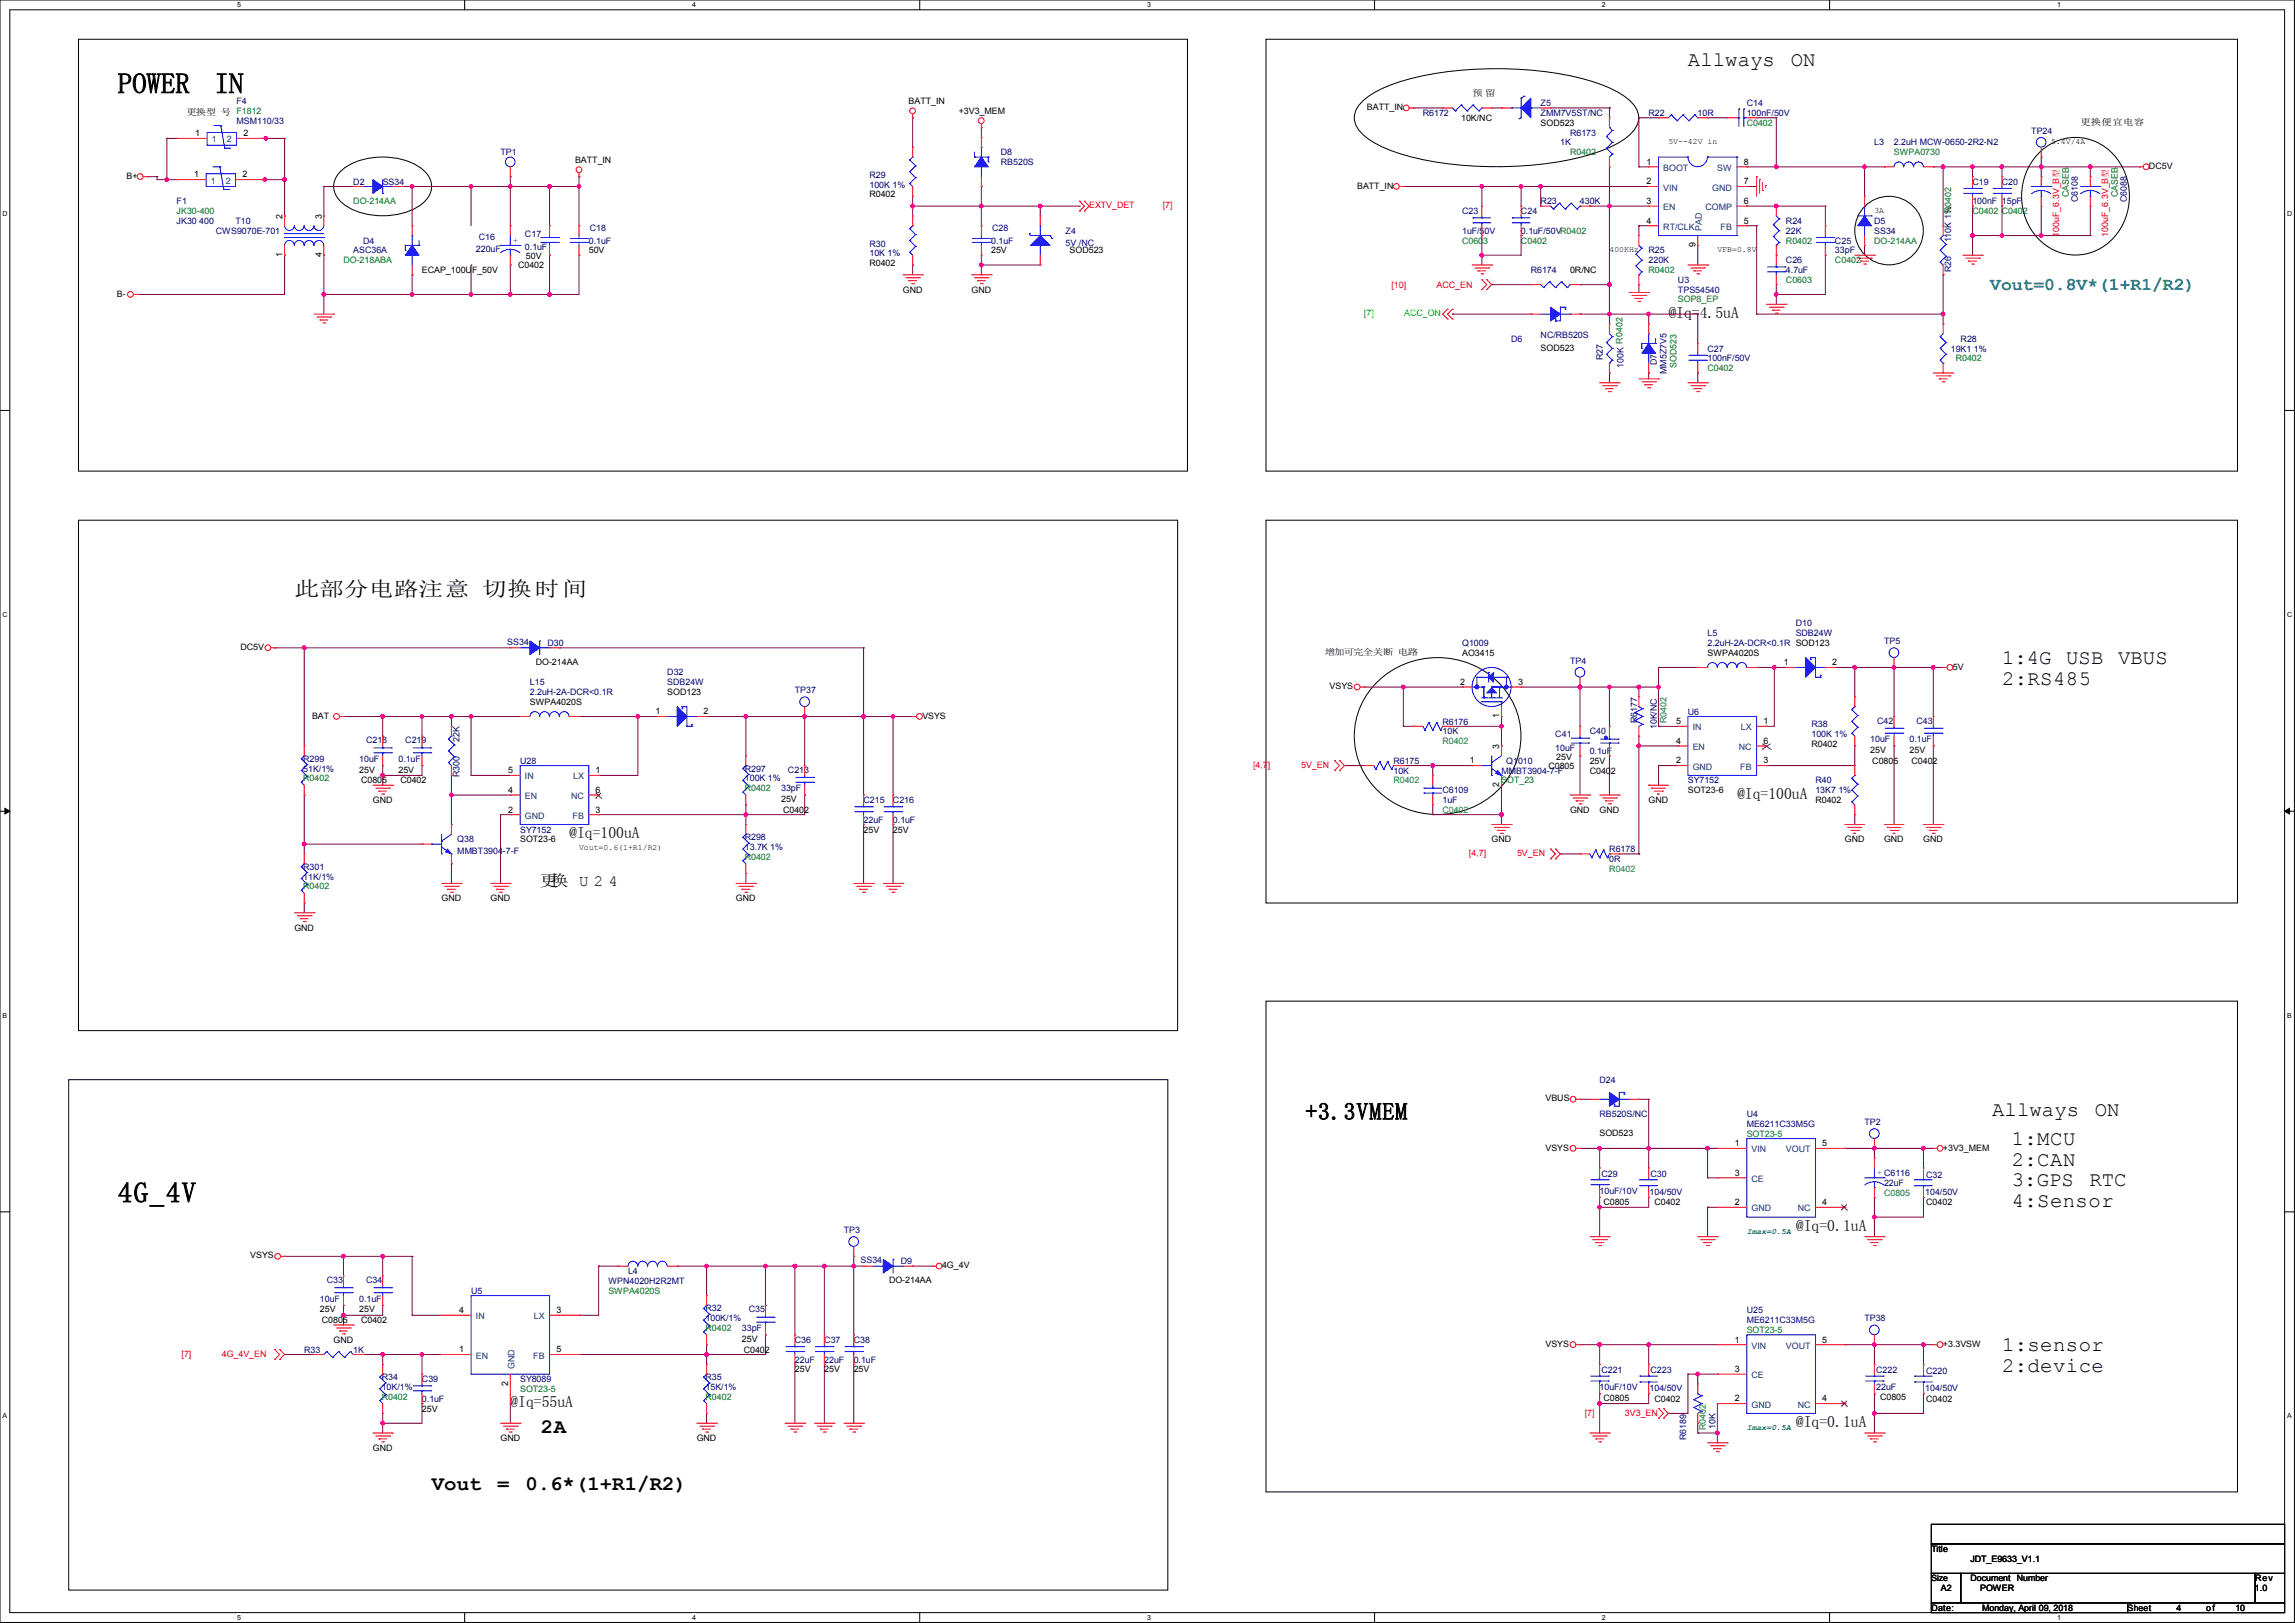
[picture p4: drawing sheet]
<svg xmlns="http://www.w3.org/2000/svg" width="297mm" height="210mm" viewBox="0 0 297 210" stroke-linecap="round" stroke-linejoin="round" font-family="sans-serif">
<defs><g id="words">
<g font-size="3.7">
<text x="15.2" y="12.1">POWER</text>
<text x="27.8" y="12.1">IN</text>
<text x="15.2" y="155.6">4G_4V</text>
</g>
<text font-size="3" x="168.9" y="144.9">+3.3VMEM</text>
<g font-size="2.7">
<text x="218.4" y="8.5">Allways</text>
<text x="231.7" y="8.5">ON</text>
<text x="38.1" y="77.1">此部分电路注意 切换时间</text>
<text x="259.1" y="86">1:4G</text>
<text x="259.1" y="88.6">2:RS485</text>
<text x="267.4" y="86">USB</text>
<text x="274.1" y="86">VBUS</text>
<text x="257.8" y="144.4">Allways</text>
<text x="260.4" y="148.2">1:MCU</text>
<text x="271.1" y="144.4">ON</text>
<text x="260.4" y="150.9">2:CAN</text>
<text x="260.4" y="153.5">3:GPS</text>
<text x="270.4" y="153.5">RTC</text>
<text x="260.4" y="156.2">4:Sensor</text>
<text x="259.1" y="174.9">1:sensor</text>
<text x="259.1" y="177.5">2:device</text>
<text x="70" y="185.4">2A</text>
<text x="55.9" y="192.7">Vout</text>
<text x="64.3" y="192.7">=</text>
<text x="68" y="192.7">0.6*(1+R1/R2)</text>
</g>
<text font-size="2.3" fill="#008080" x="257.6" y="37.5">Vout=0.8V*(1+R1/R2)</text>
<g font-size="2">
<text x="215.9" y="41.1">@Iq=4.5uA</text>
<text x="224.8" y="103.4">@Iq=100uA</text>
<text x="73.7" y="108.4">@Iq=100uA</text>
<text x="69.8" y="114.7">更</text>
<text x="71.2" y="114.7">换 U 2 4</text>
<text x="232.4" y="159.2">@Iq=0.1uA</text>
<text x="66" y="182.1">@Iq=55uA</text>
<text x="232.4" y="184.6">@Iq=0.1uA</text>
</g>
<g font-size="1.2">
<text x="36.6" y="28.3" transform="rotate(-90 36.6 28.3)">2</text>
<text x="41.6" y="28.3" transform="rotate(-90 41.6 28.3)">3</text>
<text x="36.6" y="33.3" transform="rotate(-90 36.6 33.3)">1</text>
<text x="41.6" y="33.3" transform="rotate(-90 41.6 33.3)">4</text>
<text x="219.4" y="32" transform="rotate(-90 219.4 32)">9</text>
<text x="194" y="93" transform="rotate(-90 194 93)">1</text>
<text x="194" y="101.9" transform="rotate(-90 194 101.9)">2</text>
<text x="194" y="96.9" transform="rotate(-90 194 96.9)">3</text>
<text x="65.8" y="179.3" transform="rotate(-90 65.8 179.3)">2</text>
</g>
<g font-size="1.2" fill="#004080">
<text x="220.2" y="29.8" transform="rotate(-90 220.2 29.8)">PAD</text>
<text x="66.6" y="177.2" transform="rotate(-90 66.6 177.2)">GND</text>
</g>
<g font-size="1.2" fill="#008000">
<text x="252.5" y="27.6" transform="rotate(-90 252.5 27.6)">R0402</text>
<text x="267.7" y="25.5" transform="rotate(-90 267.7 25.5)">CASEB</text>
<text x="274.1" y="25.5" transform="rotate(-90 274.1 25.5)">CASEB</text>
<text x="216.9" y="47.6" transform="rotate(-90 216.9 47.6)">SOD523</text>
</g>
<g font-size="1.2" fill="#000080">
<text x="268.9" y="26.2" transform="rotate(-90 268.9 26.2)">C6108</text>
<text x="275.2" y="26.2" transform="rotate(-90 275.2 26.2)">C6088</text>
<text x="252.5" y="35.2" transform="rotate(-90 252.5 35.2)">R26</text>
<text x="252.5" y="31.4" transform="rotate(-90 252.5 31.4)">110K 1%</text>
<text x="207.4" y="46.6" transform="rotate(-90 207.4 46.6)">R27</text>
<text x="210.1" y="47.6" transform="rotate(-90 210.1 47.6)">100K R0402</text>
<text x="214.4" y="47.2" transform="rotate(-90 214.4 47.2)">D7</text>
<text x="215.7" y="48.4" transform="rotate(-90 215.7 48.4)">MM5Z7V5</text>
<text x="211.9" y="93.6" transform="rotate(-90 211.9 93.6)">R6177</text>
<text x="214.4" y="94.4" transform="rotate(-90 214.4 94.4)">10K/NC</text>
<text x="59.5" y="100.6" transform="rotate(-90 59.5 100.6)">R300</text>
<text x="59.5" y="96" transform="rotate(-90 59.5 96)">22K</text>
<text x="222" y="184.9" transform="rotate(-90 222 184.9)">10K</text>
<text x="218.2" y="186.3" transform="rotate(-90 218.2 186.3)">R6189</text>
</g>
<g font-size="1.2" fill="#f00">
<text x="266.5" y="30.6" transform="rotate(-90 266.5 30.6)">100uF_6.3V_B型</text>
<text x="272.8" y="30.6" transform="rotate(-90 272.8 30.6)">100uF_6.3V_B型</text>
</g>
<g font-size="1.2" fill="#008040">
<text x="215.7" y="93.6" transform="rotate(-90 215.7 93.6)">R0402</text>
<text x="220.7" y="185" transform="rotate(-90 220.7 185)">R0402</text>
</g>
<g font-size="1.1">
<text x="24.1" y="14.9">更换型 号 F1812</text>
<text x="25.3" y="17.6">1</text>
<text x="31.5" y="17.6">2</text>
<text x="117.6" y="13.5">BATT_IN</text>
<text x="124.1" y="14.8">+3V3_MEM</text>
<text x="176.9" y="14.2">BATT_IN</text>
<text x="189.1" y="15.6">10K/NC</text>
<text x="190.5" y="12.4">预 留</text>
<text x="199.4" y="16.3">SOD523</text>
<text x="269.2" y="16.2">更换便宜电容</text>
<text x="16.4" y="23.1">B+</text>
<text x="25.1" y="23">1</text>
<text x="31.4" y="23">2</text>
<text x="74.4" y="21.1">BATT_IN</text>
<text x="213.1" y="21.3">1</text>
<text x="213.1" y="23.9">2</text>
<text x="215.9" y="18.6">5V--42V in</text>
<text x="225.7" y="23.9">7</text>
<text x="225.7" y="21.3">8</text>
<text x="265.4" y="18.6">5.4V/4A</text>
<text x="278.1" y="21.9">DC5V</text>
<text x="112.5" y="25.5">R0402</text>
<text x="175.6" y="24.4">BATT_IN</text>
<text x="213.1" y="26.4">3</text>
<text x="213.1" y="28.9">4</text>
<text x="225.7" y="28.9">5</text>
<text x="225.7" y="26.4">6</text>
<text x="242.6" y="27.5">3A</text>
<text x="54.6" y="35.3">ECAP_100UF_50V</text>
<text x="67.1" y="34.7">C0402</text>
<text x="68.1" y="33.5">50V</text>
<text x="76.2" y="32.8">50V</text>
<text x="112.5" y="34.4">R0402</text>
<text x="128.3" y="32.8">25V</text>
<text x="138.4" y="32.8">SOD523</text>
<text x="203.2" y="35.3">0R/NC</text>
<text x="208.3" y="32.6">400KHz</text>
<text x="222.3" y="32.6">VFB=0.8V</text>
<text x="15.1" y="38.4">B-</text>
<text x="116.8" y="37.9">GND</text>
<text x="125.7" y="37.9">GND</text>
<text x="199.4" y="45.4">SOD523</text>
<text x="31.1" y="84.1">DC5V</text>
<text x="69.3" y="86">DO-214AA</text>
<text x="86.4" y="89.9">SOD123</text>
<text x="171.5" y="84.8">增加可完全关断 电路</text>
<text x="172.1" y="89.2">VSYS</text>
<text x="189" y="88.6">2</text>
<text x="189.2" y="84.9">AO3415</text>
<text x="196.5" y="88.6">3</text>
<text x="221" y="84.9">SWPA4020S</text>
<text x="230.9" y="86.1">1</text>
<text x="237.1" y="86.1">2</text>
<text x="252.7" y="86.6">5V</text>
<text x="40.4" y="93">BAT</text>
<text x="68.6" y="91.2">SWPA4020S</text>
<text x="84.8" y="92.4">1</text>
<text x="91.1" y="92.4">2</text>
<text x="119.4" y="93">VSYS</text>
<text x="216.9" y="93.7">5</text>
<text x="228.2" y="93.7">1</text>
<text x="46.5" y="100">25V</text>
<text x="46.7" y="101.4">C0805</text>
<text x="51.6" y="100">25V</text>
<text x="51.8" y="101.4">C0402</text>
<text x="65.8" y="100.1">5</text>
<text x="77.1" y="100.1">1</text>
<text x="190.2" y="98.8">1</text>
<text x="200.4" y="99.5">C0805</text>
<text x="201.4" y="98.3">25V</text>
<text x="205.7" y="98.8">25V</text>
<text x="205.7" y="100.1">C0402</text>
<text x="216.9" y="96.2">4</text>
<text x="216.9" y="98.8">2</text>
<text x="228.2" y="96.2">6</text>
<text x="228.2" y="98.8">3</text>
<text x="234.4" y="96.7">R0402</text>
<text x="242" y="97.4">25V</text>
<text x="242.3" y="98.8">C0805</text>
<text x="247.1" y="97.4">25V</text>
<text x="247.4" y="98.8">C0402</text>
<text x="48.3" y="103.9">GND</text>
<text x="65.8" y="102.6">4</text>
<text x="65.8" y="105.1">2</text>
<text x="77.1" y="102.6">6</text>
<text x="77.1" y="105.1">3</text>
<text x="101.1" y="103.8">25V</text>
<text x="101.3" y="105.2">C0402</text>
<text x="111.7" y="107.7">25V</text>
<text x="115.6" y="107.7">25V</text>
<text x="203.2" y="105.2">GND</text>
<text x="207" y="105.2">GND</text>
<text x="213.3" y="103.9">GND</text>
<text x="218.4" y="102.6">SOT23-6</text>
<text x="234.9" y="103.9">R0402</text>
<text x="67.3" y="109">SOT23-6</text>
<text x="74.9" y="110">Vout=0.6(1+R1/R2)</text>
<text x="193" y="109">GND</text>
<text x="238.7" y="109">GND</text>
<text x="243.8" y="109">GND</text>
<text x="248.9" y="109">GND</text>
<text x="57.1" y="116.6">GND</text>
<text x="63.5" y="116.6">GND</text>
<text x="95.2" y="116.6">GND</text>
<text x="38.1" y="120.4">GND</text>
<text x="200" y="142.5">VBUS</text>
<text x="200" y="148.9">VSYS</text>
<text x="207" y="147">SOD523</text>
<text x="224.5" y="148.3">1</text>
<text x="235.8" y="148.3">5</text>
<text x="251.4" y="148.9">+3V3_MEM</text>
<text x="207.5" y="155.9">C0805</text>
<text x="214.1" y="156">C0402</text>
<text x="224.5" y="155.9">2</text>
<text x="224.5" y="152.1">3</text>
<text x="235.8" y="155.9">4</text>
<text x="249.3" y="156">C0402</text>
<text x="32.4" y="162.8">VSYS</text>
<text x="115.1" y="166">DO-214AA</text>
<text x="121.9" y="164.1">4G_4V</text>
<text x="41.4" y="169.8">25V</text>
<text x="41.7" y="171.2">C0805</text>
<text x="43.2" y="173.8">GND</text>
<text x="46.5" y="169.8">25V</text>
<text x="46.7" y="171.2">C0402</text>
<text x="59.4" y="169.9">4</text>
<text x="72" y="169.9">3</text>
<text x="96" y="173.6">25V</text>
<text x="224.5" y="173.7">1</text>
<text x="235.8" y="173.7">5</text>
<text x="59.4" y="175">1</text>
<text x="72" y="175">5</text>
<text x="96.3" y="175">C0402</text>
<text x="102.9" y="177.6">25V</text>
<text x="106.7" y="177.6">25V</text>
<text x="110.5" y="177.6">25V</text>
<text x="200" y="174.3">VSYS</text>
<text x="224.5" y="177.5">3</text>
<text x="251.4" y="174.3">+3.3VSW</text>
<text x="54.6" y="182.6">25V</text>
<text x="207.5" y="181.3">C0805</text>
<text x="214.1" y="181.4">C0402</text>
<text x="224.5" y="181.3">2</text>
<text x="235.8" y="181.3">4</text>
<text x="243.3" y="181.1">C0805</text>
<text x="249.3" y="181.4">C0402</text>
<text x="48.3" y="187.7">GND</text>
<text x="64.8" y="186.5">GND</text>
<text x="90.2" y="186.5">GND</text>
<text x="249.9" y="200.8">Title</text>
<text x="255" y="202.1">JDT_E9633_V1.1</text>
<text x="249.9" y="204.6">Size</text>
<text x="249.9" y="208.4">Date:</text>
<text x="251.2" y="205.9">A2</text>
<text x="255" y="204.6">Document</text>
<text x="256.3" y="205.9">POWER</text>
<text x="256.5" y="208.4">Monday, April 09, 2018</text>
<text x="261" y="204.6">Number</text>
<text x="275.3" y="208.4">Sheet</text>
<text x="281.7" y="208.4">4</text>
<text x="285.5" y="208.4">of</text>
<text x="289.3" y="208.4">10</text>
<text x="291.8" y="205.9">1.0</text>
<text x="291.8" y="204.6">Rev</text>
</g>
<g font-size="1.1" fill="#000080">
<text x="30.6" y="13.5">F4</text>
<text x="30.6" y="16">MSM110/33</text>
<text x="184.1" y="15">R6172</text>
<text x="199.4" y="13.7">Z5</text>
<text x="199.4" y="15">ZMM7V5ST/NC</text>
<text x="203.2" y="17.5">R6173</text>
<text x="213.3" y="15">R22</text>
<text x="219.7" y="15">10R</text>
<text x="226" y="13.7">C14</text>
<text x="226" y="15">100nF/50V</text>
<text x="262.9" y="17.3">TP24</text>
<text x="45.7" y="23.9">D2</text>
<text x="49.5" y="23.9">SS34</text>
<text x="64.8" y="20.1">TP1</text>
<text x="112.5" y="23">R29</text>
<text x="129.5" y="20.1">D8</text>
<text x="129.5" y="21.4">RB520S</text>
<text x="201.9" y="18.8">1K</text>
<text x="242.5" y="18.8">L3</text>
<text x="245.1" y="18.8">2.2uH MCW-0650-2R2-N2</text>
<text x="255.2" y="23.9">C19</text>
<text x="259.1" y="23.9">C20</text>
<text x="22.9" y="26.4">F1</text>
<text x="22.9" y="29">JK30 400</text>
<text x="30.5" y="29">T10</text>
<text x="76.3" y="29.9">C18</text>
<text x="112.5" y="24.3">100K 1%</text>
<text x="128.4" y="29.9">C28</text>
<text x="189.2" y="27.7">C23</text>
<text x="196.8" y="27.7">C24</text>
<text x="199.4" y="26.4">R23</text>
<text x="204.5" y="26.4">430K</text>
<text x="231.1" y="29">R24</text>
<text x="242.5" y="29">D5</text>
<text x="255.2" y="26.4">100nF 15pF</text>
<text x="27.9" y="30.2">CWS9070E-701</text>
<text x="45.7" y="32.8">ASC36A</text>
<text x="47" y="31.5">D4</text>
<text x="61.6" y="32.7">220uF</text>
<text x="62" y="31">C16</text>
<text x="67.9" y="30.6">C17</text>
<text x="67.9" y="32.4">0.1uF</text>
<text x="76.2" y="31.5">0.1uF</text>
<text x="112.5" y="31.9">R30</text>
<text x="112.5" y="33.2">10K 1%</text>
<text x="128.3" y="31.5">0.1uF</text>
<text x="137.9" y="30.2">Z4</text>
<text x="137.9" y="31.8">5V /NC</text>
<text x="189.2" y="30.2">1uF/50V</text>
<text x="196.8" y="30.2">0.1uF/50VR0402</text>
<text x="198.1" y="35.3">R6174</text>
<text x="213.3" y="32.8">R25</text>
<text x="213.3" y="34.1">220K</text>
<text x="231.1" y="34.1">C26</text>
<text x="231.1" y="35.3">4.7uF</text>
<text x="231.1" y="30.2">22K</text>
<text x="237.5" y="31.5">C25</text>
<text x="237.5" y="32.8">33pF</text>
<text x="242.5" y="30.2">SS34</text>
<text x="217.1" y="36.6">U3</text>
<text x="217.1" y="37.9">TPS54540</text>
<text x="195.6" y="44.2">D6</text>
<text x="199.4" y="43.7">NC/RB520S</text>
<text x="221" y="45.5">C27</text>
<text x="221" y="46.8">100nF/50V</text>
<text x="252.5" y="45.5">19K1 1%</text>
<text x="253.7" y="44.2">R28</text>
<text x="65.7" y="83.5">SS34</text>
<text x="70.9" y="83.6">D30</text>
<text x="189.2" y="83.6">Q1009</text>
<text x="221" y="82.3">L5</text>
<text x="221" y="83.6">2.2uH-2A-DCR&lt;0.1R SOD123</text>
<text x="232.4" y="81">D10</text>
<text x="232.4" y="82.3">SDB24W</text>
<text x="243.8" y="83.3">TP5</text>
<text x="68.6" y="88.7">L15</text>
<text x="68.6" y="89.9">2.2uH-2A-DCR&lt;0.1R</text>
<text x="86.4" y="87.4">D32</text>
<text x="86.4" y="88.7">SDB24W</text>
<text x="102.9" y="89.7">TP37</text>
<text x="203.2" y="85.9">TP4</text>
<text x="186.7" y="93.7">R6176</text>
<text x="186.7" y="95">10K</text>
<text x="201.3" y="95.4">C41</text>
<text x="205.7" y="95">C40</text>
<text x="218.4" y="92.5">U6</text>
<text x="234.4" y="94.1">R38</text>
<text x="234.4" y="95.4">100K 1%</text>
<text x="242.9" y="93.6">C42</text>
<text x="248" y="93.6">C43</text>
<text x="39.2" y="98.6">R299</text>
<text x="39.2" y="99.8">51K/1%</text>
<text x="46.5" y="98.6">10uF</text>
<text x="47.4" y="96.2">C218</text>
<text x="51.6" y="98.6">0.1uF</text>
<text x="52.4" y="96.2">C219</text>
<text x="67.3" y="98.8">U28</text>
<text x="96.4" y="99.8">R297</text>
<text x="96.4" y="101.1">100K 1%</text>
<text x="102" y="100">C213</text>
<text x="180.3" y="98.8">R6175</text>
<text x="180.3" y="100.1">10K</text>
<text x="194.3" y="100.1">MMBT3904-7-F</text>
<text x="194.9" y="98.8">Q1010</text>
<text x="201.3" y="97.2">10uF</text>
<text x="205.7" y="97.6">0.1uF</text>
<text x="218.4" y="101.4">SY7152</text>
<text x="234.9" y="101.4">R40</text>
<text x="242" y="96">10uF</text>
<text x="247.1" y="96">0.1uF</text>
<text x="67.3" y="107.7">SY7152</text>
<text x="101.1" y="102.4">33pF</text>
<text x="111.7" y="103.9">C215</text>
<text x="111.7" y="106.4">22uF</text>
<text x="115.6" y="103.9">C216</text>
<text x="115.6" y="106.4">0.1uF</text>
<text x="186.7" y="102.6">C6109</text>
<text x="186.7" y="103.9">1uF</text>
<text x="234.9" y="102.6">13K7 1%</text>
<text x="39.2" y="112.5">R301</text>
<text x="39.2" y="113.8">11K/1%</text>
<text x="59.2" y="109">Q38</text>
<text x="59.2" y="110.5">MMBT3904-7-F</text>
<text x="96.4" y="108.7">R298</text>
<text x="96.4" y="110">13.7K 1%</text>
<text x="208.3" y="110.3">R6178</text>
<text x="208.3" y="111.5">0R</text>
<text x="207" y="140.1">D24</text>
<text x="207" y="144.5">RB520S/NC</text>
<text x="226" y="144.5">U4</text>
<text x="226" y="145.8">ME6211C33M5G</text>
<text x="241.3" y="145.6">TP2</text>
<text x="207" y="154.5">10uF/10V</text>
<text x="207.2" y="152.3">C29</text>
<text x="213.5" y="154.6">104/50V</text>
<text x="213.6" y="152.3">C30</text>
<text x="243.8" y="153.4">22uF</text>
<text x="249.2" y="154.6">104/50V</text>
<text x="249.3" y="152.4">C32</text>
<text x="109.2" y="159.5">TP3</text>
<text x="42.3" y="166">C33</text>
<text x="47.4" y="166">C34</text>
<text x="61" y="167.4">U5</text>
<text x="78.7" y="166.1">WPN4020H2R2MT</text>
<text x="81.3" y="164.9">L4</text>
<text x="111.4" y="163.5">SS34</text>
<text x="116.6" y="163.6">D9</text>
<text x="41.4" y="168.4">10uF</text>
<text x="46.5" y="168.4">0.1uF</text>
<text x="91.3" y="169.7">R32</text>
<text x="91.3" y="171">100K/1%</text>
<text x="96" y="172.2">33pF</text>
<text x="96.9" y="169.8">C35</text>
<text x="102.9" y="173.8">C36</text>
<text x="106.7" y="173.8">C37</text>
<text x="110.5" y="173.8">C38</text>
<text x="226" y="169.9">U25</text>
<text x="226" y="171.2">ME6211C33M5G</text>
<text x="241.3" y="171">TP38</text>
<text x="39.4" y="175">R33</text>
<text x="45.7" y="175">1K</text>
<text x="49.4" y="178.6">R34</text>
<text x="49.4" y="179.9">10K/1%</text>
<text x="54.6" y="178.8">C39</text>
<text x="67.3" y="178.8">SY8089</text>
<text x="91.3" y="178.6">R35</text>
<text x="91.3" y="179.9">15K/1%</text>
<text x="102.9" y="176.3">22uF</text>
<text x="106.7" y="176.3">22uF</text>
<text x="110.5" y="176.3">0.1uF</text>
<text x="207" y="179.9">10uF/10V</text>
<text x="207.2" y="177.7">C221</text>
<text x="213.5" y="180">104/50V</text>
<text x="213.6" y="177.7">C223</text>
<text x="242.8" y="177.7">C222</text>
<text x="242.8" y="179.9">22uF</text>
<text x="249.2" y="180">104/50V</text>
<text x="249.3" y="177.8">C220</text>
<text x="54.6" y="181.4">0.1uF</text>
</g>
<g font-size="1.1" fill="#008000">
<text x="226" y="16.3">C0402</text>
<text x="203.2" y="20.1">R0402</text>
<text x="245.1" y="20.1">SWPA0730</text>
<text x="22.9" y="27.7">JK30-400</text>
<text x="45.7" y="26.4">DO-214AA</text>
<text x="255.2" y="27.7">C0402 C0402</text>
<text x="44.4" y="34.1">DO-218ABA</text>
<text x="189.2" y="31.5">C0603</text>
<text x="196.8" y="31.5">C0402</text>
<text x="213.3" y="35.3">R0402</text>
<text x="231.1" y="31.5">R0402</text>
<text x="237.5" y="34.1">C0402</text>
<text x="242.5" y="31.5">DO-214AA</text>
<text x="217.1" y="39.1">SOP8_EP</text>
<text x="231.1" y="36.6">C0603</text>
<text x="253.1" y="46.8">R0402</text>
<text x="221" y="48">C0402</text>
<text x="39.2" y="101.1">R0402</text>
<text x="194.3" y="101.4">SOT_23</text>
<text x="96.4" y="102.4">R0402</text>
<text x="96.4" y="111.3">R0402</text>
<text x="39.2" y="115.1">R0402</text>
<text x="226" y="147.1">SOT23-5</text>
<text x="78.7" y="167.4">SWPA4020S</text>
<text x="91.3" y="172.2">R0402</text>
<text x="226" y="172.5">SOT23-5</text>
<text x="49.4" y="181.1">R0402</text>
<text x="67.3" y="180.1">SOT23-5</text>
<text x="91.3" y="181.1">R0402</text>
</g>
<g font-size="1.1" fill="#004080">
<text x="27.3" y="23.8">1</text>
<text x="27.4" y="18.4">1</text>
<text x="29.2" y="23.8">2</text>
<text x="29.3" y="18.4">2</text>
<text x="215.2" y="22.1">BOOT</text>
<text x="222.2" y="22.1">SW</text>
<text x="215.2" y="27.2">EN</text>
<text x="215.2" y="29.7">RT/CLK</text>
<text x="215.2" y="24.7">VIN</text>
<text x="220.7" y="27.2">COMP</text>
<text x="221.6" y="24.7">GND</text>
<text x="222.7" y="29.7">FB</text>
<text x="219.1" y="94.5">IN</text>
<text x="225.3" y="94.5">LX</text>
<text x="67.9" y="100.9">IN</text>
<text x="74.2" y="100.9">LX</text>
<text x="219.1" y="97">EN</text>
<text x="219.1" y="99.6">GND</text>
<text x="225" y="97">NC</text>
<text x="225.2" y="99.6">FB</text>
<text x="67.9" y="103.4">EN</text>
<text x="67.9" y="105.9">GND</text>
<text x="73.9" y="103.4">NC</text>
<text x="74.1" y="105.9">FB</text>
<text x="226.7" y="149.1">VIN</text>
<text x="231.1" y="149.1">VOUT</text>
<text x="226.7" y="152.9">CE</text>
<text x="226.7" y="156.7">GND</text>
<text x="232.6" y="156.7">NC</text>
<text x="61.6" y="170.7">IN</text>
<text x="69.1" y="170.7">LX</text>
<text x="61.6" y="175.8">EN</text>
<text x="69" y="175.8">FB</text>
<text x="226.7" y="174.5">VIN</text>
<text x="226.7" y="178.3">CE</text>
<text x="231.1" y="174.5">VOUT</text>
<text x="226.7" y="182.1">GND</text>
<text x="232.6" y="182.1">NC</text>
</g>
<g font-size="1.1" fill="#f00">
<text x="141" y="26.9">EXTV_DET</text>
<text x="150.5" y="26.9">[7]</text>
<text x="180.1" y="37.2">[10]</text>
<text x="185.9" y="37.2">ACC_EN</text>
<text x="162.2" y="99.3">[4,7]</text>
<text x="168.4" y="99.3">5V_EN</text>
<text x="190.1" y="110.8">[4,7]</text>
<text x="196.3" y="110.8">5V_EN</text>
<text x="23.5" y="175.5">[7]</text>
<text x="28.7" y="175.5">4G_4V_EN</text>
<text x="205.1" y="183.2">[7]</text>
<text x="210.3" y="183.2">3V3_EN</text>
</g>
<g font-size="1.1" fill="#00f">
<text x="66.4" y="31.4">+</text>
<text x="243" y="152.1">+ C6116</text>
</g>
<g font-size="1.1" fill="#0f0">
<text x="176.5" y="40.9">[7]</text>
<text x="181.7" y="40.9">ACC_ON</text>
</g>
<g font-size="1.1" fill="#008040">
<text x="180.3" y="101.4">R0402</text>
<text x="186.7" y="96.3">R0402</text>
<text x="186.7" y="105.2">C0402</text>
<text x="208.3" y="112.8">R0402</text>
<text x="243.8" y="154.7">C0805</text>
</g>
<g font-size="1.1" fill="#008080">
<text x="226.1" y="159.6">Imax=0.5A</text>
<text x="226.1" y="185">Imax=0.5A</text>
</g>
<g font-size=".9">
<text x="30.7" y=".9">5</text>
<text x="89.6" y=".9">4</text>
<text x="148.4" y=".9">3</text>
<text x="207.3" y=".9">2</text>
<text x="266.2" y=".9">1</text>
<text x=".3" y="28">D</text>
<text x="296" y="28">D</text>
<text x=".3" y="79.8">C</text>
<text x="296" y="79.8">C</text>
<text x=".3" y="131.7">B</text>
<text x="296" y="131.7">B</text>
<text x=".3" y="183.5">A</text>
<text x="296" y="183.5">A</text>
<text x="30.7" y="209.6">5</text>
<text x="89.6" y="209.6">4</text>
<text x="148.4" y="209.6">3</text>
<text x="207.3" y="209.6">2</text>
<text x="266.2" y="209.6">1</text>
</g>
</g></defs>
<path d="M0 0h296.9v209.9h-296.9zM1.3 1.3h294.4v207.4h-294.4z" fill="none" stroke="#000" stroke-width=".13"/>
<g fill="#fff">
<path d="M30.7 .1h.5v1h-.5z"/>
<path d="M30.7 208.8h.5v1h-.5z"/>
</g>
<path d="M60.1 0v1.3M60.1 208.7v1.2" fill="none" stroke="#000" stroke-width=".13"/>
<g fill="#fff">
<path d="M89.6 .1h.4v1h-.4z"/>
<path d="M89.6 208.8h.4v1h-.4z"/>
</g>
<path d="M119 0v1.3M119 208.7v1.2" fill="none" stroke="#000" stroke-width=".13"/>
<g fill="#fff">
<path d="M148.4 .1h.5v1h-.5z"/>
<path d="M148.4 208.8h.5v1h-.5z"/>
</g>
<path d="M177.9 0v1.3M177.9 208.7v1.2" fill="none" stroke="#000" stroke-width=".13"/>
<g fill="#fff">
<path d="M207.3 .1h.5v1h-.5z"/>
<path d="M207.3 208.8h.5v1h-.5z"/>
</g>
<path d="M236.8 0v1.3M236.8 208.7v1.2" fill="none" stroke="#000" stroke-width=".13"/>
<g fill="#fff">
<path d="M266.2 .1h.5v1h-.5z"/>
<path d="M266.2 208.8h.5v1h-.5z"/>
<path d="M.3 27.2h.7v1h-.7z"/>
<path d="M296 27.2h.6v1h-.6z"/>
<path d="M.3 79h.7v1h-.7z"/>
<path d="M296 79h.6v1h-.6z"/>
</g>
<path d="M0 53.1h1.3M295.7 53.1h1.2" fill="none" stroke="#000" stroke-width=".13"/>
<g fill="#fff">
<path d="M.3 130.9h.6v1h-.6z"/>
<path d="M296 130.9h.6v1h-.6z"/>
</g>
<path d="M0 105h1.3M295.7 105h1.2" fill="none" stroke="#000" stroke-width=".13"/>
<path d="M.6 104.6l.7 .4-.7 .3zM295.7 105l.6-.4v.7z" fill="#000" stroke="#000" stroke-width=".13"/>
<g fill="#fff">
<path d="M.3 182.7h.6v1h-.6z"/>
<path d="M296 182.7h.6v1h-.6z"/>
</g>
<g fill="none" stroke="#000" stroke-width=".13">
<path d="M10.2 5.1h143.5v55.9h-143.5zM163.8 5.1h125.8v55.9h-125.8zM176.2 13.2a14.4 14.4 0 0 1 6.6-3.1 48.1 48.1 0 0 1 23.2 .4 13.1 13.1 0 0 1 5.1 2.7 2.61 2.61 0 0 1 0 4 14.4 14.4 0 0 1-6.6 3.1 48.1 48.1 0 0 1-23.2-.4 13.1 13.1 0 0 1-5.1-2.7 2.61 2.61 0 0 1 0-4zM264 19.6a6.6 6.6 0 0 1 10.4 1.6 8 8 0 0 1-2.9 11.1 6.8 6.8 0 0 1-9.6-4.7 8 8 0 0 1 2.1-8zM44 22.2a8.1 8.1 0 0 1 6.7-1.8 6.5 6.5 0 0 1 4.8 2.4 2.71 2.71 0 0 1-1.1 3.8 9.4 9.4 0 0 1-9.7 0 2.71 2.71 0 0 1-.7-4.4zM10.2 67.3h142.2v66h-142.2zM163.8 67.3h125.8v49.5h-125.8zM178 88.5a11.2 11.2 0 0 1 17.6 2 9.9 9.9 0 0 1-5.7 14.2 10.9 10.9 0 0 1-14.3-7 9.7 9.7 0 0 1 2.4-9.2zM8.9 139.7h142.2v66h-142.2zM163.8 129.5h125.8v63.5h-125.8zM0 156.8h1.3M295.7 156.8h1.2"/>
<path d="M249.9 197.2h45.8v2.6h-45.8zM249.9 199.8h45.8v3.8h-45.8zM249.9 203.6h3.8v3.8h-3.8zM249.9 207.4h25.4v1.3h-25.4zM253.7 203.6h38.1v3.8h-38.1zM275.3 207.4h20.4v1.3h-20.4zM291.8 203.6h3.9v3.8h-3.9z"/>
<circle cx="244.5" cy="29.8" r="4.4"/>
</g>
<g fill="none" stroke="#800040" stroke-width=".13">
<path d="M21.6 17.9h.1M21.6 17.9v5.3M21.6 17.9h1.4M33.8 17.9h.1M33.8 17.9h3M34.4 17.9h.1M36.8 17.9h.1M36.8 17.9v10M118.1 15.2h.1M118.1 15.2v3.8M127 16.5h.1M127 16.5v1.3"/>
<path d="M182.9 14h.1M182.9 14h3.8M193 14h1.3M194.3 14h.1M200.7 14h7.6M208.3 14h.1M208.3 14v1.2M212.1 15.2h.1M212.1 15.2v6.4M212.1 15.2h2.5M221 15.2h.1M221 15.2h2.5"/>
<path d="M227.3 15.2h.1M227.3 15.2h2.6M229.9 15.2h.1M229.9 15.2v6.4M17.8 38.1h.1M19 22.9h.1M19 22.9h1.3M20.3 22.9h.1M20.3 22.9v.3h2.6M21.6 23.2h.1M22.9 23.2h.1M33.8 23.2h.1"/>
<path d="M33.8 23.2h3M34.3 23.2h.1M36.8 27.9h.1M36.8 33h.1M36.8 33v5.1h-19M41.9 38.1h.1M41.9 24.1h.1M41.9 33h.1M41.9 24.1h3.8M41.9 24.1v3.8M41.9 33v7.6M52.1 24.1h.1"/>
<path d="M52.1 24.1h22.8M53.3 38.1h.1M53.3 24.1h.1M53.3 35.6h.1M53.3 24.1v5.1M53.3 35.6v2.5M61 24.1h.1M61 34.3h.1M61 38.1h.1M61 24.1v5.1M61 34.3v3.8M66 34.3h.1"/>
<path d="M66 24.1h.1M66 22.9h.1M66 38.1h.1M66 22.9v6.3M66 34.3v3.8M71.1 24.1h.1M71.1 33h.1M71.1 38.1h.1M71.1 24.1v5.1M71.1 33v5.1M74.9 33h.1M74.9 24.1h.1"/>
<path d="M74.9 22.9h.1M74.9 22.9v6.3M74.9 33v5.1h-33M118.1 25.4h.1M118.1 26.7h.1M118.1 34.3h.1M118.1 25.4v2.5M118.1 34.3v1.3M118.1 26.7h21.6M127 34.3h.1M127 26.7h.1M127 24.1h.1"/>
<path d="M127 35.6h.1M127 24.1v5.1M127 33v2.6M127 34.3h7.6M134.6 26.7h.1M134.6 26.7v1.2M139.7 26.7h.1M181.6 24.1h.1M181.6 24.1h31.8M191.8 30.5h.1M191.8 33h.1M191.8 24.1h.1"/>
<path d="M191.8 24.1v2.6M191.8 30.5v3.8M193 36.8h.1M193 36.8h5.1M196.8 30.5h.1M196.8 24.1h.1M196.8 24.1v2.6M196.8 30.5v2.5h-5M199.4 24.1h.1M199.4 24.1v2.6M204.5 36.8h.1M204.5 36.8h3.8"/>
<path d="M205.7 26.7h.1M205.7 26.7h7.7M208.3 36.8h.1M208.3 26.7h.1M208.3 21.6v20.3M212.1 21.6h.1M212.1 29.2h.1M212.1 36.8h.1M212.1 21.6h1.3M212.1 29.2v1.3M212.1 36.8v1M212.1 29.2h1.3"/>
<path d="M219.7 31.7h.1M219.7 31.7v2.6M226.1 21.6h.1M226.1 24.1h.1M226.1 26.7h.1M226.1 29.2h.1M226.1 24.1h1.2M226.1 26.7h10.1M226.1 21.6h17.7M226.1 29.2h1.2M227.3 29.2h.1M227.3 29.2v11.4"/>
<path d="M229.9 21.6h.1M229.9 26.7h.1M229.9 36.8h.1M229.9 38.1h.1M229.9 36.8v2.6M236.2 26.7h.1M236.2 33h.1M236.2 33v5.1h-6.3M236.2 26.7v2.5M241.3 31.7h.1M241.3 21.6h.1M241.3 21.6v3.8"/>
<path d="M241.3 31.7v1.3M250.2 21.6h.1M250.2 21.6h26.7M251.5 21.6h.1M251.5 35.6h.1M251.5 21.6v7.6M251.5 35.6v6.3M255.3 30.5h.1M255.3 26.7h.1M255.3 21.6h.1M255.3 30.5h15.2M255.3 21.6v1.3"/>
<path d="M255.3 26.7v6.3M259.1 26.7h.1M259.1 21.6h.1M259.1 30.5h.1M259.1 21.6v1.3M259.1 26.7v3.8M264.2 21.6h.1M264.2 30.5h.1M264.2 20.3h.1M264.2 20.3v2.6M264.2 26.7v3.8M270.5 30.5h.1"/>
<path d="M270.5 21.6h.1M270.5 21.6v1.3M270.5 26.7v3.8M276.9 21.6h.1M188 40.6h.1M188 40.6h10.1M204.5 40.6h.1M204.5 40.6h15.2M208.3 40.6h.1M208.3 48.3h.1M208.3 48.3v1.2M213.4 48.3h.1"/>
<path d="M213.4 40.6h.1M213.4 40.6v1.3M213.4 48.3v.7M219.7 48.3h.1M219.7 40.6h.1M219.7 40.6v3.8M219.7 48.3v1.2M227.3 40.6h.1M227.3 40.6h24.2M251.5 40.6h.1M35.6 83.8h.1M35.6 83.8h30.4"/>
<path d="M39.4 83.8h.1M39.4 83.8v12.7M44.4 92.7h.1M44.4 92.7h22.9M49.5 99.1h.1M49.5 92.7h.1M49.5 92.7v2.5M49.5 99.1v2.5M54.6 99.1h.1M54.6 92.7h.1M54.6 92.7v2.5M54.6 99.1v1.2h-5.1"/>
<path d="M58.4 92.7h.1M58.4 92.7v1.3M61 92.7h.1M61 92.7v7.6M72.4 83.8h.1M72.4 83.8h39.4M74.9 92.7h10.2M82.5 92.7h.1M82.5 92.7v7.6h-5M91.4 92.7h.1M91.4 92.7h26.7M96.5 92.7h.1"/>
<path d="M96.5 92.7v5.1M104.1 92.7h.1M104.1 92.7v6.4M111.8 83.8h.1M111.8 92.7h.1M111.8 83.8v19.1M115.6 92.7h.1M115.6 92.7v10.2M174 99.1h.1M174 99.1h2.5M176.5 88.9h12.7M181.6 88.9h.1"/>
<path d="M181.6 94h.1M181.6 94h1.3M181.6 99.1h8.9M181.6 88.9v5.1M182.9 94h.1M185.4 99.1h.1M185.4 99.1v1.2M188 94h6.3M189.2 88.9h.1M190.5 99.1h.1M194.3 94h.1M194.3 92.7h.1"/>
<path d="M194.3 96.5h.1M194.3 92.7v3.8M196.8 88.9h17.8M204.5 97.8h.1M204.5 88.9h.1M204.5 88.9v5.1M204.5 97.8v5.1M208.3 97.8h.1M208.3 88.9h.1M208.3 88.9v5.1M208.3 97.8v5.1M212.1 88.9h.1"/>
<path d="M212.1 96.5h.1M212.1 88.9v1.3M212.1 95.2v15.3M212.1 96.5h5.1M214.6 94h.1M214.6 88.9h.1M214.6 99.1h.1M214.6 86.4h.1M214.6 94h2.6M214.6 86.4h5.1M214.6 86.4v7.6M214.6 99.1v2.5"/>
<path d="M214.6 99.1h2.6M227.3 86.4h.1M227.3 86.4h3.8M228.6 94h.1M228.6 99.1h.1M229.6 86.4h.1M229.6 86.4v7.6h-1M237.5 86.4h.1M237.5 86.4h14M240 96.5h.1M240 86.4h.1M240 96.5v2.6h-11.4"/>
<path d="M240 86.4v3.8M245.1 96.5h.1M245.1 86.4h.1M245.1 86.4v6.3M245.1 96.5v10.2M250.2 96.5h.1M250.2 86.4h.1M250.2 86.4v6.3M250.2 96.5v10.2M39.4 109.2h.1M39.4 102.9h.1M39.4 116.8h.1"/>
<path d="M39.4 109.2h15.2M39.4 102.9v7.6M39.4 116.8v1.3M49.5 100.3h.1M58.4 102.9h.1M58.4 100.3h.1M58.4 111.8h.1M58.4 102.9h7.6M58.4 100.3v6.4M58.4 111.8v2.5M61 100.3h.1M61 100.3h5"/>
<path d="M64.8 114.3h.1M66 105.4h.1M66 105.4h-1.2v8.9M77.5 105.4h.1M77.5 100.3h.1M96.5 104.1h.1M96.5 105.4h.1M96.5 113h.1M96.5 104.1v2.6M96.5 113v1.3M104.1 102.9h.1M104.1 102.9v2.5h-26.6"/>
<path d="M111.8 106.7h.1M111.8 106.7v7.6M115.6 106.7h.1M115.6 106.7v7.6M185.4 105.4h.1M185.4 105.4h8.9M185.4 104.1v1.3M194.3 105.4h.1M194.3 106.7h.1M194.3 101.6v5.1M201.9 110.5h.1M201.9 110.5h2.6"/>
<path d="M209.5 110.5h2.6M212.1 110.5h.1M240 105.4h.1M240 105.4v1.3M204.5 148.6h.1M204.5 142.2h.1M204.5 148.6h17.7M204.5 142.2h1.2M207 148.6h.1M207 154.9h.1M207 156.2h.1M207 148.6v2.5"/>
<path d="M207 154.9v5.1M212.1 142.2h.1M212.1 142.2h1.3M213.4 154.9h.1M213.4 148.6h.1M213.4 142.2h.1M213.4 142.2v8.9M213.4 154.9v1.3h-6.4M221 156.2h.1M221 152.4h.1M221 148.6h.1M221 156.2h1.2"/>
<path d="M221 148.6v3.8M221 156.2v3.8M221 152.4h1.2M238.8 148.6h.1M238.8 148.6h11.4M242.6 148.6h.1M242.6 157.5h.1M242.6 154.9h.1M242.6 148.6v1.3M242.6 154.9v5.1M248.9 154.9h.1M248.9 148.6h.1"/>
<path d="M248.9 154.9v2.6h-6.3M248.9 148.6v2.5M36.8 175.3h.1M36.8 162.6h.1M36.8 175.3h3.8M36.8 162.6h16.5M44.4 168.9h.1M44.4 170.2h.1M44.4 162.6h.1M44.4 162.6v2.5M44.4 168.9v2.5M47 175.3h.1"/>
<path d="M47 175.3h10.1M49.5 175.3h.1M49.5 168.9h.1M49.5 162.6h.1M49.5 168.9v1.3h-5.1M49.5 162.6v2.5M49.5 175.3v1.2M53.3 170.2h.1M53.3 162.6h.1M53.3 162.6v7.6M53.3 170.2h3.8M54.6 175.3h.1"/>
<path d="M54.6 175.3v2.5M74.9 175.3h.1M74.9 170.2h.1M77.5 163.8h.1M77.5 163.8h2.5M77.5 163.8v6.4h-2.6M87.6 163.8h.1M87.6 163.8h24.2M91.4 174h.1M91.4 175.3h.1M91.4 163.8h.1M91.4 163.8v3.8"/>
<path d="M91.4 174v2.5M99.1 163.8h.1M99.1 172.7h.1M99.1 172.7v2.6h-24.2M99.1 163.8v5.1M102.9 176.5h.1M102.9 163.8h.1M102.9 163.8v8.9M102.9 176.5v7.6M106.7 176.5h.1M106.7 163.8h.1M106.7 163.8v8.9"/>
<path d="M106.7 176.5v7.6M110.5 176.5h.1M110.5 163.8h.1M110.5 162.6h.1M110.5 162.6v10.1M110.5 176.5v7.6M118.1 163.8h.1M118.1 163.8h2.5M204.5 174h.1M204.5 174h17.7M207 174h.1M207 174v2.5"/>
<path d="M213.4 174h.1M213.4 174v2.5M218.4 177.8h.1M218.4 177.8v5.1h-2.5M218.4 177.8h3.8M219.7 177.8h.1M219.7 177.8v1.3M222.2 177.8h.1M238.8 174h.1M238.8 174h11.4M242.6 174h.1M242.6 174v2.5"/>
<path d="M248.9 174h.1M248.9 174v2.5M49.5 182.9h.1M49.5 184.1h.1M49.5 182.9v2.5M54.6 181.6h.1M54.6 181.6v2.5h-5.1M66 181.6h.1M66 181.6v2.5M91.4 182.9h.1M91.4 182.9v1.2M207 180.3h.1"/>
<path d="M207 181.6h.1M207 180.3v5.1M213.4 180.3h.1M213.4 180.3v1.3h-6.4M215.9 182.9h.1M219.7 185.4h.1M219.7 184.1v1.3M219.7 185.4h2.5M222.2 185.4h.1M222.2 186.7h.1M222.2 181.6v5.1M242.6 182.9h.1"/>
<path d="M242.6 180.3h.1M242.6 180.3v5.1M248.9 180.3h.1M248.9 180.3v2.6h-6.3"/>
</g>
<g fill="#f0f" stroke="#f0f" stroke-width=".13">
<circle cx="66" cy="38.1" r=".24"/>
<circle cx="71.1" cy="24.1" r=".24"/>
<circle cx="74.9" cy="24.1" r=".24"/>
<circle cx="71.1" cy="38.1" r=".24"/>
<circle cx="66" cy="24.1" r=".24"/>
<circle cx="41.9" cy="38.1" r=".24"/>
<circle cx="60.9" cy="24.1" r=".24"/>
<circle cx="53.3" cy="24.1" r=".24"/>
<circle cx="36.8" cy="23.2" r=".24"/>
<circle cx="118.1" cy="26.7" r=".24"/>
<circle cx="127" cy="26.7" r=".24"/>
<circle cx="255.3" cy="30.5" r=".24"/>
<circle cx="255.3" cy="21.6" r=".24"/>
<circle cx="191.8" cy="24.1" r=".24"/>
<circle cx="229.9" cy="21.6" r=".24"/>
<circle cx="241.3" cy="21.6" r=".24"/>
<circle cx="229.9" cy="26.7" r=".24"/>
<circle cx="213.3" cy="40.6" r=".24"/>
<circle cx="199.4" cy="24.1" r=".24"/>
<circle cx="264.1" cy="30.5" r=".24"/>
<circle cx="259.1" cy="30.5" r=".24"/>
<circle cx="264.1" cy="21.6" r=".24"/>
<circle cx="259.1" cy="21.6" r=".24"/>
<circle cx="191.8" cy="33" r=".24"/>
<circle cx="196.8" cy="24.1" r=".24"/>
<circle cx="208.3" cy="26.7" r=".24"/>
<circle cx="208.3" cy="36.8" r=".24"/>
<circle cx="208.3" cy="40.6" r=".24"/>
<circle cx="251.4" cy="21.6" r=".24"/>
<circle cx="229.9" cy="38.1" r=".24"/>
<circle cx="251.4" cy="40.6" r=".24"/>
<circle cx="214.6" cy="88.9" r=".24"/>
<circle cx="229.6" cy="86.3" r=".24"/>
<circle cx="208.3" cy="88.9" r=".24"/>
<circle cx="204.5" cy="88.9" r=".24"/>
<circle cx="245.1" cy="86.3" r=".24"/>
<circle cx="240" cy="86.3" r=".24"/>
<circle cx="250.2" cy="86.3" r=".24"/>
<circle cx="242.6" cy="148.6" r=".24"/>
<circle cx="242.6" cy="157.5" r=".24"/>
<circle cx="207" cy="156.2" r=".24"/>
<circle cx="221" cy="148.6" r=".24"/>
<circle cx="207" cy="148.6" r=".24"/>
<circle cx="91.4" cy="175.2" r=".24"/>
<circle cx="99" cy="163.8" r=".24"/>
<circle cx="91.4" cy="163.8" r=".24"/>
<circle cx="102.9" cy="163.8" r=".24"/>
<circle cx="106.7" cy="163.8" r=".24"/>
<circle cx="110.5" cy="163.8" r=".24"/>
<circle cx="49.5" cy="175.2" r=".24"/>
<circle cx="54.6" cy="175.2" r=".24"/>
<circle cx="49.5" cy="184.1" r=".24"/>
<circle cx="44.4" cy="170.2" r=".24"/>
<circle cx="49.5" cy="162.5" r=".24"/>
<circle cx="44.4" cy="162.5" r=".24"/>
<circle cx="213.3" cy="148.6" r=".24"/>
<circle cx="96.5" cy="105.4" r=".24"/>
<circle cx="104.1" cy="92.7" r=".24"/>
<circle cx="60.9" cy="92.7" r=".24"/>
<circle cx="49.5" cy="100.3" r=".24"/>
<circle cx="49.5" cy="92.7" r=".24"/>
<circle cx="54.6" cy="92.7" r=".24"/>
<circle cx="58.4" cy="92.7" r=".24"/>
<circle cx="58.4" cy="102.9" r=".24"/>
<circle cx="39.4" cy="109.2" r=".24"/>
<circle cx="39.4" cy="83.8" r=".24"/>
<circle cx="115.6" cy="92.7" r=".24"/>
<circle cx="111.7" cy="92.7" r=".24"/>
<circle cx="242.6" cy="174" r=".24"/>
<circle cx="242.6" cy="182.9" r=".24"/>
<circle cx="207" cy="181.6" r=".24"/>
<circle cx="213.3" cy="174" r=".24"/>
<circle cx="222.2" cy="185.4" r=".24"/>
<circle cx="219.7" cy="177.8" r=".24"/>
<circle cx="207" cy="174" r=".24"/>
<circle cx="248.9" cy="174" r=".24"/>
<circle cx="248.9" cy="148.6" r=".24"/>
<circle cx="82.5" cy="92.7" r=".24"/>
<circle cx="96.5" cy="92.7" r=".24"/>
<circle cx="21.6" cy="23.2" r=".24"/>
<circle cx="34.3" cy="23.2" r=".24"/>
<circle cx="134.6" cy="26.7" r=".24"/>
<circle cx="127" cy="34.3" r=".24"/>
<circle cx="270.5" cy="21.6" r=".24"/>
<circle cx="194.3" cy="94" r=".24"/>
<circle cx="181.6" cy="88.9" r=".24"/>
<circle cx="185.4" cy="99" r=".24"/>
<circle cx="194.3" cy="105.4" r=".24"/>
<circle cx="212.1" cy="96.5" r=".24"/>
<circle cx="212.1" cy="88.9" r=".24"/>
<circle cx="53.3" cy="38.1" r=".24"/>
<circle cx="60.9" cy="38.1" r=".24"/>
<circle cx="34.4" cy="17.9" r=".24"/>
</g>
<g fill="none" stroke="#f00" stroke-width=".13">
<path d="M23 17.9h.1M23 17.9h3.8M30.6 17.9h3.8M34.4 17.9h.1M118.1 15.2h.1M118.1 19h.1M118.1 14.7v.5M118.1 19v1.3M127 16.5h.1M127 17.8h.1M127 16v.5M127 17.8v1.2"/>
<path d="M182.4 14h.5M182.9 14h.1M186.7 14h.1M186.7 14h1.3M191.8 14h1.2M193 14h.1M194.3 14h.1M194.3 14h1.3M199.4 14h1.3M200.7 14h.1M208.3 15.2h.1M208.3 15.2v1.3"/>
<path d="M214.6 15.2h.1M214.6 15.2h1.3M219.7 15.2h1.3M221 15.2h.1M223.5 15.2h.1M223.5 15.2h1.3M226.1 15.2h1.2M227.3 15.2h.1M264.2 19v1.3M17.3 38.1h.5M17.8 38.1h.1M18.5 22.9h.5"/>
<path d="M19 22.9h.1M22.9 23.2h.1M22.9 23.2h3.8M30.5 23.2h3.8M34.3 23.2h.1M36.8 33h.1M36.8 27.9h.1M36.8 27.9v1.3M36.8 31.7v1.3M41.9 33h.1M41.9 27.9h.1M41.9 27.9v1.3"/>
<path d="M41.9 31.7v1.3M45.7 24.1h.1M45.7 24.1h1.3M50.8 24.1h1.3M52.1 24.1h.1M53.3 35.6h.1M53.3 29.2h.1M53.3 29.2v1.3M53.3 34.3v1.3M66 22.9h.1M66 29.2h.1M66 34.3h.1"/>
<path d="M66 21.6v1.3M66 29.2v1.3M66 33v1.3M71.1 29.2h.1M71.1 33h.1M71.1 29.2v1.3M71.1 31.7v1.3M74.9 22.9h.1M74.9 29.2h.1M74.9 33h.1M74.9 22.4v.5M74.9 29.2v1.3"/>
<path d="M74.9 31.7v1.3M116.8 35.6h2.6M117.2 35.9h1.8M117.6 36.3h.1M117.6 36.3h1M118 36.7h.2M118.1 25.4h.1M118.1 34.3h.1M118.1 27.9h.1M118.1 24.1v1.3M118.1 27.9v1.3M118.1 33v1.3"/>
<path d="M118.2 36.7h.1M119 35.9h.1M119.4 35.6h.1M125.7 35.6h2.6M126.1 35.9h1.8M126.5 36.3h.1M126.5 36.3h1M126.9 36.7h.2M127 24.1h.1M127 29.2h.1M127 33h.1M127 22.9v1.2"/>
<path d="M127 29.2v1.3M127 31.7v1.3M127.1 36.7h.1M127.9 35.9h.1M128.3 35.6h.1M134.6 34.3h.1M134.6 27.9h.1M134.6 27.9v1.3M134.6 33v1.3M139.7 27.3h.1M139.7 26h.1M139.7 26l.6 .7-.6 .6"/>
<path d="M140.3 27.3h.1M140.3 26h.1M140.3 26l.7 .7-.7 .6M181.1 24.1h.5M181.6 24.1h.1M190.5 34.3h2.5M190.9 34.7h1.8M191.3 35.1h.1M191.3 35.1h1M191.6 35.4h.3M191.8 37.5h.1M191.8 36.2h.1"/>
<path d="M191.8 26.7h.1M191.8 30.5h.1M191.8 36.2l.6 .6-.6 .7M191.8 26.7v1.2M191.8 29.2v1.3M191.9 35.4h.1M192.4 36.2h.1M192.4 37.5h.1M192.4 36.2l.6 .6-.6 .7M192.7 34.7h.1M193 34.3h.1M196.8 26.7h.1"/>
<path d="M196.8 30.5h.1M196.8 26.7v1.2M196.8 29.2v1.3M198.1 36.8h.1M198.1 36.8h1.3M199.4 26.7h.1M199.4 26.7h1.3M203.2 36.8h1.3M204.5 36.8h.1M204.5 26.7h1.2M205.7 26.7h.1M208.3 21.6h.1"/>
<path d="M208.3 20.3v1.3M210.8 37.8h2.6M211.2 38.2h1.8M211.6 38.6h.1M211.6 38.6h1M212 39h.2M212.1 30.5h.1M212.1 36.8h.1M212.1 30.5v1.2M212.1 35.6v1.2M212.2 39h.1M213 38.2h.1"/>
<path d="M213.4 37.8h.1M213.4 21.6h.1M213.4 26.7h.1M213.4 29.2h.1M213.4 24.1h.1M213.4 24.1h1.2M213.4 21.6h1.2M213.4 26.7h1.2M213.4 29.2h1.2M218.4 34.3h2.6M218.8 34.7h1.8M219.2 35.1h.1"/>
<path d="M219.2 35.1h1M219.6 35.4h.2M219.7 31.7h.1M219.7 30.5v1.2M219.8 35.4h.1M220.6 34.7h.1M221 34.3h.1M224.8 24.1h1.3M224.8 21.6h1.3M224.8 26.7h1.3M224.8 29.2h1.3M226.1 24.1h.1"/>
<path d="M226.1 29.2h.1M226.1 26.7h.1M226.1 21.6h.1M227.3 22.9h.1M227.3 22.9v2.5M227.7 23.2h.1M227.7 23.2v1.8M228.1 24.6h.1M228.1 23.6v1M228.5 24h.1M228.5 24v.3M228.6 39.4h2.5"/>
<path d="M229 39.8h1.8M229.9 33h.1M229.9 36.8h.1M229.9 26.7h.1M229.9 26.7v1.2M229.9 31.7v2.6M229.9 35.6v1.2M230.8 39.8h.1M231.1 39.4h.1M236.2 29.2h.1M236.2 33h.1M236.2 29.2v1.3"/>
<path d="M236.2 31.7v1.3M240 33h2.6M240.4 33.4h1.8M240.8 33.8h.1M240.8 33.8h1M241.2 34.2h.2M241.3 31.7h.1M241.3 25.4h.1M241.3 25.4v1.3M241.3 30.5v1.2M241.4 34.2h.1M242.2 33.4h.1"/>
<path d="M242.6 33h.1M243.8 21.6h.1M243.8 21.6h1.3M248.9 21.6h1.3M250.2 21.6h.1M251.5 35.6h.1M251.5 29.2h.1M251.5 29.2v1.3M251.5 34.3v1.3M254 33h2.5M254.4 33.4h1.8M254.8 33.8h.1"/>
<path d="M254.8 33.8h1M255.1 34.2h.3M255.3 22.9h.1M255.3 26.7h.1M255.3 22.9v1.2M255.3 25.4v1.3M255.4 34.2h.1M256.2 33.4h.1M256.5 33h.1M259.1 22.9h.1M259.1 26.7h.1M259.1 22.9v1.2"/>
<path d="M259.1 25.4v1.3M264.2 20.3h.1M264.2 22.9h.1M264.2 26.7h.1M264.2 22.9v1.2M264.2 25.4v1.3M270.5 22.9h.1M270.5 26.7h.1M270.5 22.9v1.2M270.5 25.4v1.3M276.9 21.6h.1M276.9 21.6h.5"/>
<path d="M40.6 40.6h2.6M41 41h1.8M41.4 41.4h.1M41.4 41.4h1M41.8 41.8h.2M42 41.8h.1M42.8 41h.1M43.2 40.6h.1M187.3 41.3h.1M187.3 40h.1M187.3 40l-.6 .6 .6 .7M188 41.3h.1"/>
<path d="M188 40h.1M188 40l-.7 .6 .7 .7M198.1 40.6h.1M198.1 40.6h1.3M203.2 40.6h1.3M204.5 40.6h.1M207 49.5h2.5M207.4 49.9h1.8M207.8 50.3h.1M207.8 50.3h1M208.2 50.7h.2M208.3 41.9h.1"/>
<path d="M208.3 48.3h.1M208.3 41.9v1.3M208.3 47v1.3M208.4 50.7h.1M209.2 49.9h.1M209.5 49.5h.1M212.1 49h2.5M212.5 49.4h1.7M212.9 49.8h.1M212.9 49.8h1M213.2 50.2h.3M213.4 48.3h.1"/>
<path d="M213.4 41.9h.1M213.4 41.9v1.3M213.4 47v1.3M213.5 50.2h.1M214.2 49.4h.1M214.6 49h.1M218.4 49.5h2.6M218.8 49.9h1.8M219.2 50.3h.1M219.2 50.3h1M219.6 50.7h.2M219.7 44.4h.1"/>
<path d="M219.7 48.3h.1M219.7 44.4v1.3M219.7 47v1.3M219.8 50.7h.1M220.6 49.9h.1M221 49.5h.1M229.4 40.1h.1M229.4 40.1h1M229.7 40.5h.3M230 40.5h.1M250.2 48.3h2.5M250.6 48.6h1.7"/>
<path d="M251 49h.1M251 49h1M251.3 49.4h.3M251.5 41.9h.1M251.5 48.3h.1M251.5 41.9v1.3M251.5 47v1.3M251.6 49.4h.1M252.3 48.6h.1M252.7 48.3h.1M35.1 83.8h.5M35.6 83.8h.1"/>
<path d="M39.4 96.5h.1M39.4 96.5v1.3M43.9 92.7h.5M44.4 92.7h.1M49.5 95.2h.1M49.5 99.1h.1M49.5 95.2v1.3M49.5 97.8v1.3M54.6 95.2h.1M54.6 99.1h.1M54.6 95.2v1.3M54.6 97.8v1.3"/>
<path d="M58.4 94h.1M58.4 94v1.2M58.4 99.1v1.2M66 83.8h.1M66 83.8h1.3M67.3 92.7h.1M67.3 92.7h1.3M71.1 83.8h1.3M72.4 83.8h.1M73.7 92.7h1.2M74.9 92.7h.1M85.1 92.7h.1"/>
<path d="M85.1 92.7h1.3M90.2 92.7h1.2M91.4 92.7h.1M96.5 97.8h.1M96.5 97.8v1.3M104.1 99.1h.1M104.1 92.7h.1M104.1 91.4v1.3M104.1 99.1v1.2M118.1 92.7h.1M118.1 92.7h.5M172.7 98.4h.1"/>
<path d="M172.7 99.7h.1M172.7 98.4l.7 .7-.7 .6M173.4 99.7h.1M173.4 98.4h.1M173.4 98.4l.6 .7-.6 .6M176 88.9h.5M176.5 88.9h.1M176.5 99.1h.1M176.5 99.1h1.3M180.3 99.1h1.3M181.6 99.1h.1M182.9 94h.1"/>
<path d="M182.9 94h1.2M186.7 94h1.3M188 94h.1M189.2 88.9h.1M189.2 88.9h1.3M190.5 99.1h.1M190.5 99.1h1.3M194.3 92.7h.1M194.3 96.5h.1M194.3 91.4v1.3M194.3 96.5v1.3M195.6 88.9h1.2"/>
<path d="M196.8 88.9h.1M204.5 94h.1M204.5 97.8h.1M204.5 88.9h.1M204.5 87.6v1.3M204.5 94v1.2M204.5 96.5v1.3M208.3 94h.1M208.3 97.8h.1M208.3 94v1.2M208.3 96.5v1.3M212.1 95.2h.1"/>
<path d="M212.1 90.2h.1M212.1 90.2v1.2M212.1 94v1.2M217.2 96.5h.1M217.2 99.1h.1M217.2 94h.1M217.2 99.1h1.2M217.2 96.5h1.2M217.2 94h1.2M219.7 86.4h.1M219.7 86.4h1.3M226.1 86.4h1.2"/>
<path d="M227.3 86.4h.1M227.3 99.1h1.3M227.3 96.5h1.3M227.3 94h1.3M228.6 96.5h.1M228.6 94h.1M228.6 99.1h.1M231.1 86.4h.1M231.1 86.4h1.3M236.2 86.4h1.3M237.5 86.4h.1M240 96.5h.1"/>
<path d="M240 90.2h.1M240 99.1h.1M240 90.2v1.2M240 95.2v1.3M240 99.1v1.2M245.1 92.7h.1M245.1 96.5h.1M245.1 86.4h.1M245.1 85.1v1.3M245.1 92.7v1.3M245.1 95.2v1.3M250.2 92.7h.1"/>
<path d="M250.2 96.5h.1M250.2 92.7v1.3M250.2 95.2v1.3M251.5 86.4h.1M251.5 86.4h.5M38.1 118.1h2.5M38.5 118.5h1.8M38.9 118.9h.1M38.9 118.9h1M39.2 119.3h.3M39.4 102.9h.1M39.4 116.8h.1"/>
<path d="M39.4 110.5h.1M39.4 101.6v1.3M39.4 110.5v1.3M39.4 115.6v1.2M39.5 119.3h.1M40.3 118.5h.1M40.6 118.1h.1M48.3 101.6h2.5M48.6 102h1.8M49 102.4h.1M49 102.4h1M49.4 102.7h.3"/>
<path d="M49.7 102.7h.1M50.4 102h.1M50.8 101.6h.1M54.6 109.2h.1M54.6 109.2h1.3M57.1 114.3h2.6M57.5 114.7h1.8M57.9 115.1h.1M57.9 115.1h1M58.3 115.4h.2M58.4 100.3h.1M58.4 106.7h.1"/>
<path d="M58.4 111.8h.1M58.4 106.7v1.2M58.4 110.5v1.3M58.5 115.4h.1M59.3 114.7h.1M59.7 114.3h.1M63.5 114.3h2.5M63.9 114.7h1.8M64.3 115.1h.1M64.3 115.1h1M64.6 115.4h.3M64.9 115.4h.1"/>
<path d="M65.7 114.7h.1M66 114.3h.1M66 102.9h.1M66 105.4h.1M66 100.3h.1M66 102.9h1.3M66 105.4h1.3M66 100.3h1.3M76.2 102.9h1.3M76.2 105.4h1.3M76.2 100.3h1.3M77.5 102.9h.1"/>
<path d="M77.5 100.3h.1M77.5 105.4h.1M95.2 114.3h2.6M95.6 114.7h1.8M96 115.1h.1M96 115.1h1M96.4 115.4h.2M96.5 104.1h.1M96.5 113h.1M96.5 106.7h.1M96.5 102.9v1.2M96.5 106.7v1.2"/>
<path d="M96.5 111.8v1.2M96.6 115.4h.1M97.4 114.7h.1M97.8 114.3h.1M104.1 102.9h.1M104.1 101.6v1.3M110.5 114.3h2.5M110.9 114.7h1.7M111.3 115.1h.1M111.3 115.1h1M111.6 115.4h.3M111.8 102.9h.1"/>
<path d="M111.8 106.7h.1M111.8 102.9v1.2M111.8 105.4v1.3M111.9 115.4h.1M112.6 114.7h.1M113 114.3h.1M114.3 114.3h2.5M114.7 114.7h1.8M115.1 115.1h.1M115.1 115.1h1M115.4 115.4h.3M115.6 102.9h.1"/>
<path d="M115.6 106.7h.1M115.6 102.9v1.2M115.6 105.4v1.3M115.7 115.4h.1M116.5 114.7h.1M116.8 114.3h.1M185.4 104.1h.1M185.4 100.3h.1M185.4 100.3v1.3M185.4 102.9v1.2M193 106.7h2.6M193.4 107.1h1.8"/>
<path d="M193.8 107.4h.1M193.8 107.4h1M194.2 107.8h.2M194.3 101.6h.1M194.3 100.3v1.3M194.4 107.8h.1M195.2 107.1h.1M195.6 106.7h.1M200.7 109.9h.1M200.7 111.1h.1M200.7 109.9l.6 .6-.6 .6M201.3 111.1h.1"/>
<path d="M201.3 109.9h.1M201.3 109.9l.6 .6-.6 .6M203.2 102.9h2.5M203.6 103.3h1.8M204 103.6h.1M204 103.6h1M204.3 104h.3M204.5 110.5h.1M204.5 110.5h1.2M204.6 104h.1M205.4 103.3h.1M205.7 102.9h.1"/>
<path d="M207 102.9h2.5M207.4 103.3h1.8M207.8 103.6h.1M207.8 103.6h1M208.2 104h.2M208.3 110.5h1.2M208.4 104h.1M209.2 103.3h.1M209.5 102.9h.1M209.5 110.5h.1M213.4 101.6h.1M213.4 101.6h2.5"/>
<path d="M213.7 102h.1M213.7 102h1.8M214.1 102.4h1M214.5 102.7h.1M214.5 102.7h.3M215.1 102.4h.1M238.8 106.7h.1M238.8 106.7h2.5M239.1 107.1h.1M239.1 107.1h1.8M239.5 107.4h1M239.9 107.8h.1"/>
<path d="M239.9 107.8h.3M240 105.4h.1M240 104.1v1.3M240.5 107.4h.1M243.8 106.7h.1M243.8 106.7h2.6M244.2 107.1h.1M244.2 107.1h1.8M244.6 107.4h1M245 107.8h.1M245 107.8h.2M245.6 107.4h.1"/>
<path d="M248.9 106.7h2.6M249.3 107.1h1.8M249.7 107.4h.1M249.7 107.4h1M250.1 107.8h.2M250.3 107.8h.1M251.1 107.1h.1M251.5 106.7h.1M204 148.6h.5M204 142.2h.5M204.5 142.2h.1M204.5 148.6h.1"/>
<path d="M205.7 142.2h.1M205.7 142.2h1.3M207 151.1h.1M207 154.9h.1M207 151.1v1.3M207 153.7v1.2M210.8 142.2h1.3M212.1 142.2h.1M213.4 154.9h.1M213.4 151.1h.1M213.4 151.1v1.3M213.4 153.7v1.2"/>
<path d="M222.2 148.6h.1M222.2 156.2h.1M222.2 152.4h.1M222.2 148.6h3.9M222.2 156.2h3.9M222.2 152.4h3.9M234.9 148.6h3.9M234.9 156.2h3.9M238.8 156.2h.1M238.8 148.6h.1M242.6 149.9h.1M242.6 154.9h.1"/>
<path d="M242.6 148.6h.1M242.6 147.3v1.3M242.6 149.9v1.2M242.6 153.7v1.2M248.9 154.9h.1M248.9 151.1h.1M248.9 151.1v1.3M248.9 153.7v1.2M250.2 148.6h.1M250.2 148.6h.5M35.6 174.6h.1M35.6 175.9h.1"/>
<path d="M35.6 174.6l.6 .7-.6 .6M36.2 175.9h.1M36.2 174.6h.1M36.2 174.6l.6 .7-.6 .6M36.3 162.6h.5M36.8 162.6h.1M40.6 175.3h.1M40.6 175.3h1.3M43.2 171.4h2.5M43.6 171.8h1.7M43.9 172.2h.1M43.9 172.2h1.1"/>
<path d="M44.3 172.6h.3M44.4 165.1h.1M44.4 168.9h.1M44.4 165.1v1.3M44.4 167.6v1.3M44.6 172.6h.1M45.3 171.8h.1M45.7 171.4h.1M45.7 175.3h1.3M47 175.3h.1M49.5 176.5h.1M49.5 165.1h.1"/>
<path d="M49.5 168.9h.1M49.5 165.1v1.3M49.5 167.6v1.3M49.5 176.5v1.3M54.6 177.8h.1M54.6 177.8v1.3M57.1 175.3h.1M57.1 170.2h.1M57.1 175.3h3.9M57.1 170.2h3.9M66 177.8v3.8M71.1 175.3h3.8"/>
<path d="M71.1 170.2h3.8M74.9 170.2h.1M74.9 175.3h.1M80 163.8h.1M80 163.8h1.3M86.4 163.8h1.2M87.6 163.8h.1M91.4 174h.1M91.4 167.6h.1M91.4 176.5h.1M91.4 167.6v1.3M91.4 172.7v1.3"/>
<path d="M91.4 176.5v1.3M99.1 168.9h.1M99.1 172.7h.1M99.1 168.9v1.3M99.1 171.4v1.3M102.9 172.7h.1M102.9 176.5h.1M102.9 172.7v1.3M102.9 175.3v1.2M106.7 172.7h.1M106.7 176.5h.1M106.7 172.7v1.3"/>
<path d="M106.7 175.3v1.2M110.5 162.6h.1M110.5 172.7h.1M110.5 176.5h.1M110.5 161.3v1.3M110.5 172.7v1.3M110.5 175.3v1.2M111.8 163.8h.1M111.8 163.8h1.2M116.8 163.8h1.3M118.1 163.8h.1M120.6 163.8h.1"/>
<path d="M120.6 163.8h.6M204 174h.5M204.5 174h.1M205.7 160h2.6M206.1 160.4h1.8M206.5 160.8h.1M206.5 160.8h1M206.9 161.2h.2M207 176.5h.1M207 176.5v1.3M207 179.1v1.2M207.1 161.2h.1"/>
<path d="M207.9 160.4h.1M208.3 160h.1M213.4 176.5h.1M213.4 176.5v1.3M213.4 179.1v1.2M219.7 179.1h.1M219.7 160h2.5M219.7 179.1v1.2M220.1 160.4h1.8M220.5 160.8h.1M220.5 160.8h1M220.9 161.2h.2"/>
<path d="M221.1 161.2h.1M221.9 160.4h.1M222.2 160h.1M222.2 174h.1M222.2 177.8h.1M222.2 174h3.9M222.2 177.8h3.9M234.9 174h3.9M238.8 174h.1M241.3 160h2.5M241.7 160.4h1.8M242.1 160.8h.1"/>
<path d="M242.1 160.8h1M242.4 161.2h.3M242.6 176.5h.1M242.6 174h.1M242.6 172.7v1.3M242.6 176.5v1.3M242.6 179.1v1.2M242.7 161.2h.1M243.5 160.4h.1M243.8 160h.1M248.9 176.5h.1M248.9 176.5v1.3"/>
<path d="M248.9 179.1v1.2M250.2 174h.1M250.2 174h.5M48.3 185.4h2.5M48.6 185.8h1.8M49 186.2h.1M49 186.2h1M49.4 186.6h.3M49.5 182.9h.1M49.5 181.6v1.3M49.7 186.6h.1M50.4 185.8h.1"/>
<path d="M50.8 185.4h.1M54.6 181.6h.1M54.6 180.3v1.3M64.8 184.1h2.5M65.2 184.5h1.7M65.5 184.9h.1M65.5 184.9h1M65.9 185.3h.3M66 181.6h.1M66.2 185.3h.1M66.9 184.5h.1M67.3 184.1h.1"/>
<path d="M90.2 184.1h2.5M90.6 184.5h1.7M90.9 184.9h.1M90.9 184.9h1M91.3 185.3h.3M91.4 182.9h.1M91.4 181.6v1.3M91.6 185.3h.1M92.3 184.5h.1M92.7 184.1h.1M101.6 184.1h2.5M102 184.5h1.8"/>
<path d="M102.4 184.9h.1M102.4 184.9h1M102.7 185.3h.3M103 185.3h.1M103.8 184.5h.1M104.1 184.1h.1M105.4 184.1h2.5M105.8 184.5h1.8M106.2 184.9h.1M106.2 184.9h1M106.6 185.3h.2M106.8 185.3h.1"/>
<path d="M107.6 184.5h.1M107.9 184.1h.1M109.2 184.1h2.6M109.6 184.5h1.8M110 184.9h.1M110 184.9h1M110.4 185.3h.2M110.6 185.3h.1M111.4 184.5h.1M111.8 184.1h.1M205.7 185.4h2.6M206.1 185.8h1.8"/>
<path d="M206.5 186.2h.1M206.5 186.2h1M206.9 186.6h.2M207 180.3h.1M207.1 186.6h.1M207.9 185.8h.1M208.3 185.4h.1M213.4 180.3h.1M214.6 182.2h.1M214.6 183.5h.1M214.6 182.2l.7 .7-.7 .6M215.3 183.5h.1"/>
<path d="M215.3 182.2h.1M215.3 182.2l.6 .7-.6 .6M219.7 184.1h.1M219.7 182.9v1.2M221 186.7h2.5M221.4 187.1h1.7M221.7 187.5h.1M221.7 187.5h1.1M222.1 187.8h.3M222.2 181.6h.1M222.2 181.6h3.9M222.4 187.8h.1"/>
<path d="M223.1 187.1h.1M223.5 186.7h.1M234.9 181.6h3.9M238.8 181.6h.1M241.3 185.4h2.5M241.7 185.8h1.8M242.1 186.2h.1M242.1 186.2h1M242.4 186.6h.3M242.6 180.3h.1M242.7 186.6h.1M243.5 185.8h.1"/>
<path d="M243.8 185.4h.1M248.9 180.3h.1"/>
<circle cx="118.1" cy="14.3" r=".37"/>
<circle cx="127" cy="15.6" r=".37"/>
<circle cx="182" cy="14" r=".37"/>
<circle cx="16.9" cy="38.1" r=".37"/>
<circle cx="18.2" cy="22.8" r=".37"/>
<circle cx="74.9" cy="22" r=".37"/>
<circle cx="180.7" cy="24.1" r=".37"/>
<circle cx="277.7" cy="21.6" r=".37"/>
<circle cx="34.7" cy="83.8" r=".37"/>
<circle cx="43.6" cy="92.7" r=".37"/>
<circle cx="119" cy="92.7" r=".37"/>
<circle cx="175.6" cy="88.9" r=".37"/>
<circle cx="252.3" cy="86.3" r=".37"/>
<circle cx="203.6" cy="148.6" r=".37"/>
<circle cx="203.6" cy="142.2" r=".37"/>
<circle cx="251.1" cy="148.6" r=".37"/>
<circle cx="35.9" cy="162.5" r=".37"/>
<circle cx="121.5" cy="163.8" r=".37"/>
<circle cx="203.6" cy="174" r=".37"/>
<circle cx="251.1" cy="174" r=".37"/>
</g>
<g fill="none" stroke="#00f" stroke-width=".13">
<path d="M26.8 17.1h3.8v1.7h-3.8zM27.7 16.3h.9M28.6 16.3h.1M28.6 16.3l.5 2.9M29.1 19.2h.1M29.1 19.2h.7M126.1 19.7v.6M127 19h.1M127 19v1.3M188 14l.3 .4M188.3 14.4h.1M189.1 13.6h.1"/>
<path d="M189.1 13.6l-.8 .8M189.1 13.6l.8 .8M189.9 14.4h.1M190.6 13.6h.1M190.6 13.6l-.7 .8M190.6 13.6l.8 .8M191.4 14.4h.1M191.8 14h.1M191.8 14l-.4 .4M195.6 14h.1M195.6 14h1.2M196.6 15.4h.1"/>
<path d="M196.8 12.7h.1M196.8 12.7v2.5l-.2 .2M197.2 12.4h.1M197.2 12.4l-.4 .3M198.1 14h.1M198.1 14h1.3M207.9 19.2h.1M207.9 17.7h.1M207.9 19.2l.8 .7M207.9 17.7l.8 .7M208.3 16.5h.1M208.3 16.5l.4 .4"/>
<path d="M208.7 19.9h.1M208.7 18.4h.1M208.7 16.9h.1M208.7 19.9l-.4 .4M208.7 18.4l-.8 .8M208.7 16.9l-.8 .8M216.3 14.9h.1M216.3 14.9l-.4 .3M216.3 14.9l.7 .7M217 15.6h.1M217.8 14.9h.1M217.8 14.9l-.8 .7"/>
<path d="M217.8 14.9l.8 .7M218.6 15.6h.1M219.3 14.9h.1M219.3 14.9l-.7 .7M219.3 14.9l.4 .3M219.7 15.2h.1M224.8 15.2h.2M225 15.2h.1M225 14.1h.1M225 14.1v2.3M225.7 14.1h.1M225.7 15.2h.1"/>
<path d="M225.7 15.2h.4M225.7 14.1v2.3M26.7 22.5h3.8v1.6h-3.8zM27.6 21.6h.8M28.4 21.6h.1M28.4 21.6l.6 2.9M29 24.5h.1M29 24.5h.7M36.8 30.2h.1M36.8 31.7a.62 .62 0 0 1 .7-.6 .62 .62 0 0 1 .6 .6M36.8 29.2a.62 .62 0 0 0 .7 .6 .62 .62 0 0 0 .6-.6M36.8 30.7h5.1"/>
<path d="M36.8 30.2h5.1M38.1 31.7a.62 .62 0 0 1 .6-.6 .62 .62 0 0 1 .6 .6M38.1 29.2a.62 .62 0 0 0 .6 .6 .62 .62 0 0 0 .6-.6M39.4 31.7a.62 .62 0 0 1 .6-.6 .62 .62 0 0 1 .6 .6M39.4 29.2a.62 .62 0 0 0 .6 .6 .62 .62 0 0 0 .6-.6M40.6 31.7a.62 .62 0 0 1 .7-.6 .62 .62 0 0 1 .6 .6M40.6 29.2a.62 .62 0 0 0 .7 .6 .62 .62 0 0 0 .6-.6M41.9 30.7h.1M47 24.1h1.3M48.3 24.1h.1M49.5 25h.1M49.5 23.2v1.8"/>
<path d="M49.5 24.1h1.3M50.8 24.1h.1M52.5 31.7h.1M52.5 32.4h.1M52.5 31.7h1.7M52.5 31.7v.7M53.3 33h.1M53.3 30.5h.1M53.3 30.5v1.2M53.3 33v1.3M54.2 31.7h.1M54.2 31.1v.6"/>
<path d="M64.8 31.7h2.5M66 33h.1M66 31.7h.1M66 32.3a2.02 2.02 0 0 1 1.3 .4M66 32.3a2.01 2.01 0 0 0-1.2 .4M66 30.5v1.2M66 32.3v.7M67.3 31.7h.1M70 31.4h2.3M70 30.7h2.3M71.1 30.7h.1M71.1 31.4h.1"/>
<path d="M71.1 30.5v.2M71.1 31.4v.3M72.3 31.4h.1M72.3 30.7h.1M73.8 31.4h2.3M73.8 30.9h2.3M74.9 31.4h.1M74.9 30.9h.1M74.9 30.5v.4M74.9 31.4v.3M76.1 31.4h.1M76.1 30.9h.1"/>
<path d="M117.7 23.7h.1M117.7 22.2h.1M117.7 20.7h.1M117.7 32.6h.1M117.7 31.1h.1M117.7 29.6h.1M117.7 23.7l.4 .4M117.7 22.2l.8 .8M117.7 20.7l.8 .8M117.7 32.6l.4 .4M117.7 31.1l.8 .8M117.7 29.6l.8 .8"/>
<path d="M118.1 20.3h.1M118.1 29.2h.1M118.1 20.3l-.4 .4M118.1 29.2l-.4 .4M118.5 23h.1M118.5 21.5h.1M118.5 31.9h.1M118.5 30.4h.1M118.5 23l-.8 .7M118.5 21.5l-.8 .7M118.5 31.9l-.8 .7M118.5 30.4l-.8 .7"/>
<path d="M125.9 31.4h2.2M125.9 30.9h2.2M126.1 20.3h.1M126.1 20.3h1.8M127 21.6h.1M127 31.4h.1M127 30.9h.1M127 21.6v1.3M127 30.5v.4M127 31.4v.3M127.9 20.3h.1M127.9 21h.1"/>
<path d="M127.9 20.3v.7M128.1 31.4h.1M128.1 30.9h.1M133.2 30.2h.1M133.2 30.2l.1 .3h2.6M134.6 31.7h.1M134.6 29.2h.1M134.6 29.2v1.3M134.6 31.7v1.3M135.9 30.5h.1M135.9 30.5l.2 .4M136.1 30.9h.1"/>
<path d="M190.6 28.8h.1M190.6 28.2h.1M190.6 28.8h2.3M190.6 28.2h2.3M191.8 28.2h.1M191.8 28.8h.1M191.8 27.9v.3M191.8 28.8v.4M195.7 28.8h.1M195.7 28.2h.1M195.7 28.8h2.3M195.7 28.2h2.3"/>
<path d="M196.8 28.2h.1M196.8 28.8h.1M196.8 27.9v.3M196.8 28.8v.4M199.4 36.8l.4 .4M199.8 37.2h.1M200.5 36.4h.1M200.5 36.4l-.7 .8M200.5 36.4l.8 .8M200.7 26.7l.3 .4M201 27.1h.1M201.3 37.2h.1"/>
<path d="M201.8 26.3h.1M201.8 26.3l-.8 .8M201.8 26.3l.8 .8M201.9 39.8h.1M201.9 39.8v1.7h-.6M201.9 39.8h.7M202.1 36.4h.1M202.1 36.4l-.8 .8M202.1 36.4l.7 .8M202.6 27.1h.1M202.6 39.8h.1M202.6 39.8v.2"/>
<path d="M202.8 37.2h.1M203.2 36.8h.1M203.2 36.8l-.4 .4M203.3 26.3h.1M203.3 26.3l-.7 .8M203.3 26.3l.8 .8M204.1 27.1h.1M204.5 26.7h.1M204.5 26.7l-.4 .4M211.7 32.9h.1M211.7 34.4h.1M211.7 32.9l.8 .8"/>
<path d="M211.7 34.4l.8 .8M212.1 35.6h.1M212.1 31.7l.4 .4M212.5 32.1h.1M212.5 33.7h.1M212.5 35.2h.1M212.5 32.1l-.8 .8M212.5 33.7l-.8 .7M212.5 35.2l-.4 .4M214.6 30.5h.1M214.6 30.5h10.2M218.4 20.3h.1"/>
<path d="M218.4 20.3a1.26 1.26 0 0 0 1.3 1.3 1.26 1.26 0 0 0 1.3-1.3M218.4 20.3h-3.8v10.2M221 20.3h.1M221 20.3h3.8M224.8 30.5h.1M224.8 20.3h.1M224.8 20.3v10.2M228.7 35.2h2.3M228.7 34.5h2.3M229.5 29.1h.1M229.5 30.6h.1M229.5 29.1l.8 .7"/>
<path d="M229.5 30.6l.8 .8M229.9 34.5h.1M229.9 35.2h.1M229.9 31.7h.1M229.9 34.3v.2M229.9 35.2v.4M229.9 27.9l.4 .4M230.3 28.3h.1M230.3 29.8h.1M230.3 31.4h.1M230.3 28.3l-.8 .8M230.3 29.8l-.8 .8"/>
<path d="M230.3 31.4l-.4 .3M231 35.2h.1M231 34.5h.1M235.1 31.4h2.3M235.1 30.7h2.3M236.2 30.7h.1M236.2 31.4h.1M236.2 30.5v.2M236.2 31.4v.3M237.4 31.4h.1M237.4 30.7h.1M240.4 27.9h1.8"/>
<path d="M241.3 29.2h.1M241.3 26.7h.1M241.3 26.7v1.2M241.3 29.2v1.3M242.2 27.9h.1M245.1 21.6a.62 .62 0 0 1 .6-.6 .62 .62 0 0 1 .7 .6 .64 .64 0 0 1 .6-.6 .64 .64 0 0 1 .6 .6M247.6 21.6a.62 .62 0 0 1 .7-.6 .62 .62 0 0 1 .6 .6M251.1 33.9h.1M251.1 32.4h.1M251.1 30.9h.1M251.1 33.9l.4 .4M251.1 32.4l.7 .7"/>
<path d="M251.1 30.9l.7 .7M251.5 30.5h.1M251.5 30.5l-.4 .4M251.8 33.1h.1M251.8 31.6h.1M251.8 33.1l-.7 .8M251.8 31.6l-.7 .8M254.1 25h2.3M254.1 24.4h2.3M255.3 24.4h.1M255.3 25h.1M255.3 24.1v.3"/>
<path d="M255.3 25v.4M256.4 25h.1M256.4 24.4h.1M257.9 25h2.3M257.9 24.4h2.3M259.1 24.4h.1M259.1 25h.1M259.1 24.1v.3M259.1 25v.4M260.2 25h.1M260.2 24.4h.1M262.9 24.1h2.5"/>
<path d="M264.2 25.4h.1M264.2 24.6a2.02 2.02 0 0 1 1.2 .5M264.2 24.6h-.1a2.01 2.01 0 0 0-1.2 .5M264.2 24.6v.8M265.4 24.1h.1M269.2 24.1h2.6M270.5 25.4h.1M270.5 24.6a2.02 2.02 0 0 1 1.2 .5M270.5 24.6a2.01 2.01 0 0 0-1.2 .5M270.5 24.6v.8M271.8 24.1h.1M199.4 40.6h1.3"/>
<path d="M200.7 40.6h.1M201.3 41.5h.1M201.3 41.3h.1M201.3 41.3v.2M201.9 40.6h1.3M202.6 40h.1M203.2 40.6h.1M207.9 44.3h.1M207.9 45.8h.1M207.9 44.3l.8 .8M207.9 45.8l.8 .8M208.3 47h.1"/>
<path d="M208.3 43.2l.4 .4M208.7 43.6h.1M208.7 45.1h.1M208.7 46.6h.1M208.7 43.6l-.8 .7M208.7 45.1l-.8 .7M208.7 46.6l-.4 .4M212.5 44.4h.1M212.5 45.1h.1M212.5 44.4h1.7M212.5 44.4v.7M213.4 45.7h.1"/>
<path d="M213.4 43.2h.1M213.4 43.2v1.2M213.4 45.7v1.3M214.2 44.4h.1M214.2 43.8v.6M218.6 46.6h2.3M218.6 46h2.3M219.7 46h.1M219.7 46.6h.1M219.7 45.7v.3M219.7 46.6v.4M220.9 46.6h.1"/>
<path d="M220.9 46h.1M251.1 43.6h.1M251.1 45.1h.1M251.1 46.6h.1M251.1 43.6l.7 .7M251.1 45.1l.7 .7M251.1 46.6l.4 .4M251.5 47h.1M251.5 43.2l-.4 .4M251.8 44.3h.1M251.8 45.8h.1M251.8 44.3l-.7 .8"/>
<path d="M251.8 45.8l-.7 .8M39 99.7h.1M39 98.2h.1M39 99.7l.8 .8M39 98.2l.8 .7M39.4 97.8h.1M39.4 97.8l-.4 .4M39.8 98.9h.1M39.8 98.9l-.8 .8M48.4 97.4h2.3M48.4 96.8h2.3M49.5 96.8h.1"/>
<path d="M49.5 97.4h.1M49.5 96.5v.3M49.5 97.4v.4M50.7 97.4h.1M50.7 96.8h.1M53.5 97.4h2.3M53.5 96.8h2.3M54.6 96.8h.1M54.6 97.4h.1M54.6 96.5v.3M54.6 97.4v.4M55.8 97.4h.1"/>
<path d="M55.8 96.8h.1M58 98.7h.1M58 97.2h.1M58 95.6h.1M58 98.7l.4 .4M58 97.2l.8 .7M58 95.6l.8 .8M58.4 95.2h.1M58.4 95.2l-.4 .4M58.8 97.9h.1M58.8 96.4h.1M58.8 97.9l-.8 .8"/>
<path d="M58.8 96.4l-.8 .8M67.3 99.1h8.9v7.6h-8.9zM67.3 83.8h1.3M68.6 83.8h.1M68.6 92.7a.62 .62 0 0 1 .6-.6 .62 .62 0 0 1 .6 .6M69.8 82.9h.1M69.8 92.7a.62 .62 0 0 1 .7-.6 .62 .62 0 0 1 .6 .6 .64 .64 0 0 1 .6-.6 .64 .64 0 0 1 .7 .6M69.8 82.9v1.8M69.8 83.8h1.3M71.1 83.8h.1M72.4 92.7a.62 .62 0 0 1 .6-.6 .62 .62 0 0 1 .6 .6M86.4 92.7h1.2"/>
<path d="M87.6 92.7h.1M88.3 91.4h.1M88.3 91.7h.1M88.3 91.4h.6v2.6M88.3 91.4v.3M88.9 94h.1M88.9 92.7h1.3M88.9 94h.6M89.5 94h.1M89.5 93.7h.1M89.5 93.7v.3M90.2 92.7h.1"/>
<path d="M96.1 99.4h.1M96.1 99.4l.8 .8M96.5 99.1h.1M96.5 99.1l-.4 .3M177.8 99.1l.3 .5M178.1 99.6h.1M178.6 98.6h.1M178.6 98.6l-.5 1M178.6 98.6l.5 1M179.1 99.6h.1M179.6 98.6h.1M179.6 98.6l-.5 1"/>
<path d="M179.6 98.6l.5 1M180.1 99.6h.1M180.3 99.1h.1M180.3 99.1l-.2 .5M184.1 94l.3 .5M184.4 94.5h.1M184.9 93.5h.1M184.9 93.5l-.5 1M184.9 93.5l.5 1M185.4 94.5h.1M185.9 93.5h.1M185.9 93.5l-.5 1"/>
<path d="M185.9 93.5l.5 1M186.4 94.5h.1M186.7 94h.1M186.7 94l-.3 .5M190.5 88.9h1.5M191.1 87.6h.1M191.1 87.6h1.7M191.1 87.6v1.3M191.8 90.8h.1M191.8 99.1h.1M191.8 90.3h.6M191.8 90.8h2.5"/>
<path d="M191.8 99.1h1.2M192 88.9h.1M192 90.2h.1M192 90.3h.1M192 88.9v1.4M192.4 90.3h.1M192.7 87h.1M192.7 90.3h.7M192.7 87v1.3M192.8 87.6h.1M193 88.9h.1M193 98.7h.1"/>
<path d="M193 88.9h2.6M193 88.9v1.4M193 97.8v2.5M193 99.4l1.3 .9M193.4 90.3h.1M193.4 87.6h1.5M193.7 90.3h.6M194.1 89h.1M194.1 88.9h.1M194.1 88.9v1.4M194.3 88.9h.1M194.3 90.3h.1"/>
<path d="M194.3 90.8h.1M194.3 90.8v.6M194.3 97.8l-1.3 .9M194.9 87.6h.1M194.9 87.6v1.3M195.6 88.9h.1M203.3 96.1h2.3M203.3 95.5h2.3M204.5 95.5h.1M204.5 96.1h.1M204.5 95.2v.3M204.5 96.1v.4"/>
<path d="M205.6 96.1h.1M205.6 95.5h.1M207.1 96.1h2.3M207.1 95.6h2.3M208.3 96.1h.1M208.3 95.6h.1M208.3 95.2v.4M208.3 96.1v.4M209.4 96.1h.1M209.4 95.6h.1M211.6 93.2h.1M211.6 92.2h.1"/>
<path d="M211.6 93.2l1 .5M211.6 92.2l1 .5M212.1 91.4h.1M212.1 91.4l.5 .3M212.6 93.7h.1M212.6 92.7h.1M212.6 91.7h.1M212.6 93.7l-.5 .3M212.6 92.7l-1 .5M212.6 91.7l-1 .5M218.4 92.7h8.9v7.6h-8.9zM221 86.4a.62 .62 0 0 1 .6-.7 .62 .62 0 0 1 .6 .7"/>
<path d="M222.2 86.4a.62 .62 0 0 1 .7-.7 .62 .62 0 0 1 .6 .7M223.5 86.4a.62 .62 0 0 1 .6-.7 .62 .62 0 0 1 .7 .7M224.8 86.4a.62 .62 0 0 1 .6-.7 .62 .62 0 0 1 .6 .7M232.4 86.4h1.3M233.7 86.4h.1M234.3 85.1h.1M234.3 85.3h.1M234.3 85.1h.6v2.5M234.3 85.1v.2M234.9 87.6h.1M234.9 87.6h.7M234.9 86.4h1.3"/>
<path d="M235.6 87.6h.1M235.6 87.4h.1M235.6 87.4v.2M236.2 86.4h.1M239.6 94.9h.1M239.6 93.3h.1M239.6 91.8h.1M239.6 94.9l.4 .3M239.6 93.3l.8 .8M239.6 91.8l.8 .8M240 91.4h.1M240 91.4l-.4 .4"/>
<path d="M240.4 94.1h.1M240.4 92.6h.1M240.4 94.1l-.8 .8M240.4 92.6l-.8 .7M244 94.9h2.3M244 94.2h2.3M245.1 94.2h.1M245.1 94.9h.1M245.1 94v.2M245.1 94.9v.3M246.3 94.9h.1M246.3 94.2h.1"/>
<path d="M249 94.9h2.3M249 94.2h2.3M250.2 94.2h.1M250.2 94.9h.1M250.2 94v.2M250.2 94.9v.3M251.3 94.9h.1M251.3 94.2h.1M39 101.2h.1M39 115.2h.1M39 113.7h.1M39 112.1h.1"/>
<path d="M39 101.2l.4 .4M39 115.2l.4 .4M39 113.7l.8 .7M39 112.1l.8 .8M39.4 111.8h.1M39.4 111.8l-.4 .3M39.8 100.5h.1M39.8 114.4h.1M39.8 112.9h.1M39.8 100.5l-.8 .7M39.8 114.4l-.8 .8M39.8 112.9l-.8 .8"/>
<path d="M55.9 109.2h.1M55.9 109.2h1.2M57.1 108.8h.1M57.1 110.5h.1M57.1 109.6l1.3 .9M57.1 107.9v2.6M58.4 110.5h.1M58.4 107.9l-1.3 .9M96.1 102.5h.1M96.1 101h.1M96.1 111.4h.1M96.1 109.9h.1"/>
<path d="M96.1 108.3h.1M96.1 102.5l.4 .4M96.1 101l.8 .7M96.1 111.4l.4 .4M96.1 109.9l.8 .7M96.1 108.3l.8 .8M96.5 107.9h.1M96.5 107.9l-.4 .4M96.9 101.7h.1M96.9 100.2h.1M96.9 110.6h.1M96.9 109.1h.1"/>
<path d="M96.9 101.7l-.8 .8M96.9 100.2l-.8 .8M96.9 110.6l-.8 .8M96.9 109.1l-.8 .8M103 101.2h2.3M103 100.6h2.3M104.1 100.6h.1M104.1 101.2h.1M104.1 100.3v.3M104.1 101.2v.4M105.3 101.2h.1M105.3 100.6h.1"/>
<path d="M110.6 105h2.3M110.6 104.4h2.3M111.8 104.4h.1M111.8 105h.1M111.8 104.1v.3M111.8 105v.4M112.9 105h.1M112.9 104.4h.1M114.4 105h2.3M114.4 104.4h2.3M115.6 104.4h.1M115.6 105h.1"/>
<path d="M115.6 104.1v.3M115.6 105v.4M116.7 105h.1M116.7 104.4h.1M184.3 102h.1M184.3 102.6h.1M184.3 102h2.3M184.3 102.6h2.3M185.4 102.6h.1M185.4 102h.1M185.4 101.6v.4M185.4 102.6v.3"/>
<path d="M193 100.3h.1M194.3 100.3h.1M205.7 110.5l.3 .5M206 111h.1M206.5 110h.1M206.5 110l-.5 1M206.5 110l.5 1M207 111h.1M207.5 110h.1M207.5 110l-.5 1M207.5 110l.5 1M208 111h.1"/>
<path d="M208.3 110.5h.1M208.3 110.5l-.3 .5M239.6 103.8h.1M239.6 102.2h.1M239.6 100.7h.1M239.6 103.8l.4 .3M239.6 102.2l.8 .8M239.6 100.7l.8 .8M240 100.3h.1M240 100.3l-.4 .4M240.4 103h.1M240.4 101.5h.1"/>
<path d="M240.4 103l-.8 .8M240.4 101.5l-.8 .7M205.9 152.7h2.3M205.9 153.3h2.3M207 152.7h.1M207 153.3h.1M207 152.4v.3M207 153.3v.4M207 142.2h1.3M208.2 153.3h.1M208.2 152.7h.1M208.3 142.2h.1"/>
<path d="M208.9 143.1h.1M208.9 142.9h.1M208.9 142.9v.2M209.5 141.4h.1M209.5 141.4v1.7h-.6M209.5 142.2h1.3M209.5 141.4h.7M210.2 141.4h.1M210.2 141.6h.1M210.2 141.4v.2M210.8 142.2h.1M212.2 152.7h.1"/>
<path d="M212.2 153.4h.1M212.2 152.7h2.3M212.2 153.4h2.3M213.4 153.4h.1M213.4 152.7h.1M213.4 152.4v.3M213.4 153.4v.3M226.1 147.3h8.8v10.2h-8.8zM241.3 152.4h2.5M242.6 153.7h.1M242.6 152.4h.1M242.6 152.9a2.02 2.02 0 0 1 1.2 .4"/>
<path d="M242.6 152.9a2.01 2.01 0 0 0-1.3 .4M242.6 151.1v1.3M242.6 152.9v.8M243.8 152.4h.1M247.8 152.7h.1M247.8 153.4h.1M247.8 152.7h2.3M247.8 153.4h2.3M248.9 153.4h.1M248.9 152.7h.1M248.9 152.4v.3M248.9 153.4v.3"/>
<path d="M42.3 174.9h.1M42.3 174.9l-.4 .4M42.3 174.9l.8 .7M43.1 175.6h.1M43.3 167.3h2.3M43.3 166.6h2.3M43.8 174.9h.1M43.8 174.9l-.7 .7M43.8 174.9l.8 .7M44.4 166.6h.1M44.4 167.3h.1M44.4 166.4v.2"/>
<path d="M44.4 167.3v.3M44.6 175.6h.1M45.3 174.9h.1M45.3 174.9l-.7 .7M45.3 174.9l.4 .4M45.6 167.3h.1M45.6 166.6h.1M45.7 175.3h.1M48.4 167.3h2.3M48.4 166.6h2.3M49.1 179.7h.1M49.1 178.2h.1"/>
<path d="M49.1 179.7l.8 .8M49.1 178.2l.8 .7M49.5 177.8h.1M49.5 166.6h.1M49.5 167.3h.1M49.5 177.8l-.4 .4M49.5 166.4v.2M49.5 167.3v.3M49.9 178.9h.1M49.9 178.9l-.8 .8M50.7 167.3h.1M50.7 166.6h.1"/>
<path d="M53.5 180h2.3M53.5 179.3h2.3M54.6 179.3h.1M54.6 180h.1M54.6 179.1v.2M54.6 180v.3M55.8 180h.1M55.8 179.3h.1M61 167.6h10.1v10.2h-10.1zM81.3 163.8a.62 .62 0 0 1 .6-.6 .62 .62 0 0 1 .6 .6M82.5 163.8a.62 .62 0 0 1 .7-.6 .62 .62 0 0 1 .6 .6M83.8 163.8a.62 .62 0 0 1 .6-.6 .62 .62 0 0 1 .7 .6"/>
<path d="M85.1 163.8a.62 .62 0 0 1 .6-.6 .62 .62 0 0 1 .6 .6M91.1 172.3h.1M91.1 170.8h.1M91.1 169.3h.1M91.1 179.7h.1M91.1 178.2h.1M91.1 172.3l.3 .4M91.1 170.8l.7 .8M91.1 169.3l.7 .8M91.1 179.7l.7 .8M91.1 178.2l.7 .7M91.4 168.9h.1"/>
<path d="M91.4 177.8h.1M91.4 168.9l-.3 .4M91.4 177.8l-.3 .4M91.8 171.6h.1M91.8 170.1h.1M91.8 178.9h.1M91.8 171.6l-.7 .7M91.8 170.1l-.7 .7M91.8 178.9l-.7 .8M97.9 171.1h2.3M97.9 170.4h2.3M99.1 170.4h.1"/>
<path d="M99.1 171.1h.1M99.1 170.2v.2M99.1 171.1v.3M100.2 171.1h.1M100.2 170.4h.1M101.7 174.9h2.3M101.7 174.2h2.3M102.9 174.2h.1M102.9 174.9h.1M102.9 174v.2M102.9 174.9v.4M104 174.9h.1"/>
<path d="M104 174.2h.1M105.5 174.9h2.3M105.5 174.2h2.3M106.7 174.2h.1M106.7 174.9h.1M106.7 174v.2M106.7 174.9v.4M107.8 174.9h.1M107.8 174.2h.1M109.3 174.9h2.3M109.3 174.2h2.3M110.5 174.2h.1"/>
<path d="M110.5 174.9h.1M110.5 174v.2M110.5 174.9v.4M111.6 174.9h.1M111.6 174.2h.1M113 163.8h1.3M114.3 163.8h.1M115.6 162.9h.1M115.6 162.9v1.8M115.6 163.8h1.2M116.8 163.8h.1M205.9 178.1h2.3"/>
<path d="M205.9 178.7h2.3M207 178.1h.1M207 178.7h.1M207 177.8v.3M207 178.7v.4M208.2 178.7h.1M208.2 178.1h.1M212.2 178.1h.1M212.2 178.8h.1M212.2 178.1h2.3M212.2 178.8h2.3M213.4 178.8h.1"/>
<path d="M213.4 178.1h.1M213.4 177.8v.3M213.4 178.8v.3M226.1 172.7h8.8v10.2h-8.8zM241.4 178.1h2.3M241.4 178.7h2.3M242.6 178.1h.1M242.6 178.7h.1M242.6 177.8v.3M242.6 178.7v.4M243.7 178.7h.1M243.7 178.1h.1"/>
<path d="M247.8 178.1h.1M247.8 178.8h.1M247.8 178.1h2.3M247.8 178.8h2.3M248.9 178.8h.1M248.9 178.1h.1M248.9 177.8v.3M248.9 178.8v.3M49.1 181.2h.1M49.1 181.2l.4 .4M49.9 180.5h.1M49.9 180.5l-.8 .7"/>
<path d="M91.1 181.2h.1M91.1 181.2l.3 .4M91.8 180.5h.1M91.8 180.5l-.7 .7M219.2 182.1h.1M219.2 181.1h.1M219.2 182.1l1 .5M219.2 181.1l1 .5M219.7 180.3h.1M219.7 180.3l.5 .3M220.2 182.6h.1M220.2 181.6h.1"/>
<path d="M220.2 180.6h.1M220.2 182.6l-.5 .3M220.2 181.6l-1 .5M220.2 180.6l-1 .5"/>
<circle cx="264.1" cy="18.4" r=".62"/>
<circle cx="66" cy="20.9" r=".62"/>
<circle cx="104.1" cy="90.8" r=".62"/>
<circle cx="193" cy="88.9" r="2.53"/>
<circle cx="204.5" cy="87" r=".62"/>
<circle cx="245.1" cy="84.4" r=".62"/>
<circle cx="242.6" cy="146.7" r=".62"/>
<circle cx="110.5" cy="160.6" r=".62"/>
<circle cx="242.6" cy="172.1" r=".62"/>
</g>
<g fill="none" stroke="#804000" stroke-width=".13">
<path d="M228.1 96.9h.1M228.1 96.2l1 .7M229.1 96.9h.1M229.1 96.2l-1 .7M77.1 103.3h.1M77.1 102.6l.7 .7M77.8 103.3h.1M77.8 102.6l-.7 .7M238.3 156.6h.1M238.3 155.8l.7 .8M239 156.6h.1M239 155.8l-.7 .8"/>
<path d="M238.3 182h.1M238.3 181.2l.7 .8M239 182h.1M239 181.2l-.7 .8"/>
</g>
<g fill="#00f" stroke="#00f" stroke-width=".13">
<path d="M196.8 14l1.3-1.3v2.5z"/>
<path d="M57.9 109.9l.5 .6-.7-.3z"/>
<path d="M192.7 87.6l.6-.6v1.3z"/>
<path d="M193 89l.7 .7h-1.3z"/>
<path d="M193.8 99.7l.5 .6-.8-.2z"/>
<path d="M134.6 30.5l1.3 1.2h-2.6z"/>
<path d="M87.6 91.4l1.3 1.3-1.3 1.3z"/>
<path d="M233.7 85.1l1.2 1.3-1.2 1.2z"/>
<path d="M68.6 82.9l1.2 .9-1.2 .9z" fill-rule="evenodd"/>
<path d="M114.3 162.9l1.3 .9-1.3 .9z" fill-rule="evenodd"/>
<path d="M48.3 23.2l1.2 .9-1.2 .9z" fill-rule="evenodd"/>
<path d="M53.3 31.7l.9 1.3h-1.7z" fill-rule="evenodd"/>
<path d="M127 20.3l.9 1.3h-1.8z" fill-rule="evenodd"/>
<path d="M213.4 44.4l.8 1.3h-1.7z" fill-rule="evenodd"/>
<path d="M200.7 39.8l1.2 .8-1.2 .9z" fill-rule="evenodd"/>
<path d="M241.3 27.9l.9 1.3h-1.8z" fill-rule="evenodd"/>
<path d="M208.3 141.4l1.2 .8-1.2 .9z" fill-rule="evenodd"/>
<circle cx="207.8" cy="95.4" r=".18"/>
<circle cx="194.9" cy="88.9" r=".24"/>
<circle cx="191.1" cy="88.9" r=".24"/>
</g>
<use href="#words"/>
</svg>
